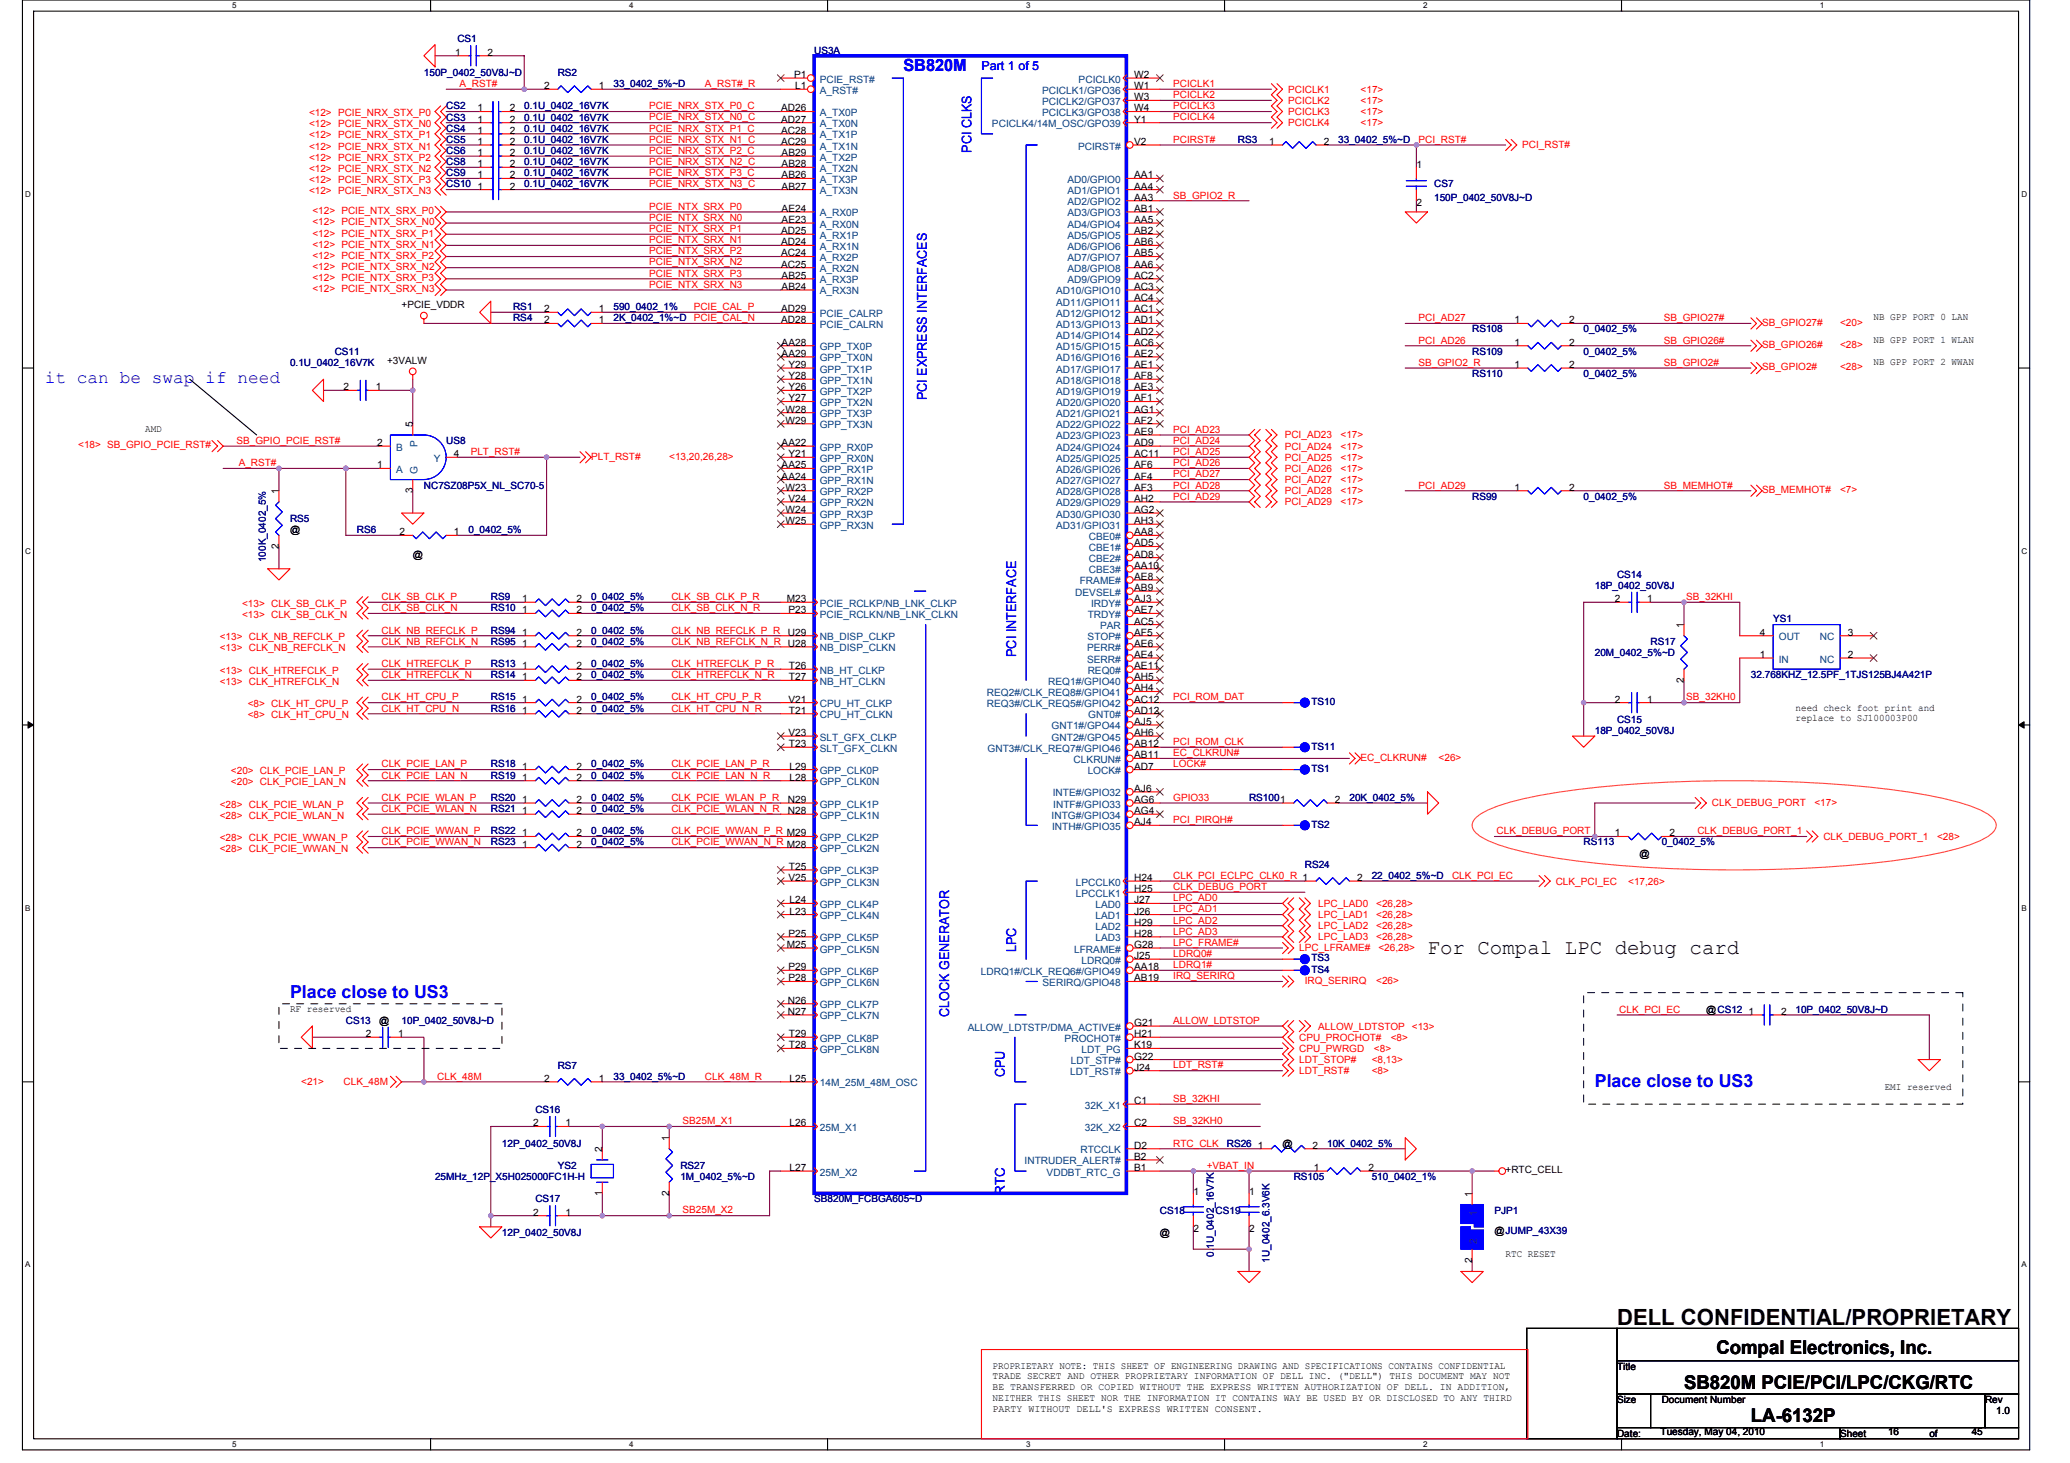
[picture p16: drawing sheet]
<svg xmlns="http://www.w3.org/2000/svg" width="297mm" height="210mm" viewBox="0 0 297 210" stroke-linecap="round" stroke-linejoin="round" font-family="sans-serif">
<defs><g id="words">
<text font-size="3.2" x="232" y="190.1">DELL CONFIDENTIAL/PROPRIETARY</text>
<text font-size="3" x="204.8" y="136.9">For Compal LPC debug card</text>
<g font-size="2.7">
<text x="246.3" y="194.3">Compal Electronics, Inc.</text>
<text x="241.7" y="199.3">SB820M PCIE/PCI/LPC/CKG/RTC</text>
<text x="251.3" y="204.1">LA-6132P</text>
</g>
<g font-size="2.6" fill="#00f">
<text x="6.4" y="54.9">it can be swap if need</text>
<text x="41.6" y="143.1">Place close to US3</text>
<text x="228.8" y="155.9">Place close to US3</text>
</g>
<text font-size="2.4" fill="#00f" x="129.6" y="10.2">SB820M</text>
<g font-size="1.9" fill="#00f">
<text x="139.4" y="21.9" transform="rotate(-90 139.4 21.9)">PCI CLKS</text>
<text x="133" y="57.4" transform="rotate(-90 133 57.4)">PCI EXPRESS INTERFACES</text>
<text x="145.8" y="94.3" transform="rotate(-90 145.8 94.3)">PCI INTERFACE</text>
<text x="145.8" y="136.7" transform="rotate(-90 145.8 136.7)">LPC</text>
<text x="136.2" y="145.9" transform="rotate(-90 136.2 145.9)">CLOCK GENERATOR</text>
<text x="144.2" y="154.6" transform="rotate(-90 144.2 154.6)">CPU</text>
<text x="144.2" y="171.4" transform="rotate(-90 144.2 171.4)">RTC</text>
</g>
<text font-size="1.8" fill="#00f" x="140.8" y="10.1">Part 1 of 5</text>
<g font-size="1.4" fill="#000080">
<text x="60.8" y="10.9">150P_0402_50V8J~D</text>
<text x="65.6" y="6.1">CS1</text>
<text x="80" y="10.9">RS2</text>
<text x="116.8" y="7.7">US3A</text>
<text x="64" y="15.7">CS2</text>
<text x="64" y="17.3">CS3</text>
<text x="75.2" y="15.7">0.1U_0402_16V7K</text>
<text x="75.2" y="17.3">0.1U_0402_16V7K</text>
<text x="88" y="12.5">33_0402_5%~D</text>
<text x="64" y="18.9">CS4</text>
<text x="64" y="20.5">CS5</text>
<text x="64" y="22.1">CS6</text>
<text x="64" y="23.7">CS8</text>
<text x="75.2" y="18.9">0.1U_0402_16V7K</text>
<text x="75.2" y="20.5">0.1U_0402_16V7K</text>
<text x="75.2" y="22.1">0.1U_0402_16V7K</text>
<text x="75.2" y="23.7">0.1U_0402_16V7K</text>
<text x="177.6" y="20.5">RS3</text>
<text x="192" y="20.5">33_0402_5%~D</text>
<text x="64" y="25.3">CS9</text>
<text x="64" y="26.9">CS10</text>
<text x="75.2" y="26.9">0.1U_0402_16V7K</text>
<text x="75.2" y="25.3">0.1U_0402_16V7K</text>
<text x="205.8" y="26.9">CS7</text>
<text x="205.8" y="28.8">150P_0402_50V8J~D</text>
<text x="73.6" y="46.1">RS4</text>
<text x="73.6" y="44.5">RS1</text>
<text x="88" y="46.1">2K_0402_1%~D</text>
<text x="88" y="44.5">590_0402_1%</text>
<text x="211.2" y="47.7">RS108</text>
<text x="227.2" y="47.7">0_0402_5%</text>
<text x="41.6" y="52.5">0.1U_0402_16V7K</text>
<text x="48" y="50.9">CS11</text>
<text x="211.2" y="50.9">RS109</text>
<text x="227.2" y="50.9">0_0402_5%</text>
<text x="211.2" y="54.1">RS110</text>
<text x="227.2" y="54.1">0_0402_5%</text>
<text x="64" y="63.7">US8</text>
<text x="60.8" y="70.1">NC7SZ08P5X_NL_SC70-5</text>
<text x="211.2" y="71.7">RS99</text>
<text x="227.2" y="71.7">0_0402_5%</text>
<text x="41.6" y="74.9">RS5</text>
<text x="51.2" y="76.5">RS6</text>
<text x="67.2" y="76.5">0_0402_5%</text>
<text x="38.2" y="80.7" transform="rotate(-90 38.2 80.7)">100K_0402_5%</text>
<text x="232" y="82.9">CS14</text>
<text x="70.4" y="86.1">RS9</text>
<text x="70.4" y="87.7">RS10</text>
<text x="84.8" y="87.7">0_0402_5%</text>
<text x="84.8" y="86.1">0_0402_5%</text>
<text x="228.8" y="84.5">18P_0402_50V8J</text>
<text x="254.5" y="89.3">YS1</text>
<text x="70.4" y="90.9">RS94</text>
<text x="70.4" y="92.5">RS95</text>
<text x="70.4" y="95.7">RS13</text>
<text x="84.8" y="90.9">0_0402_5%</text>
<text x="84.8" y="92.5">0_0402_5%</text>
<text x="84.8" y="95.7">0_0402_5%</text>
<text x="228.8" y="94.1">20M_0402_5%~D</text>
<text x="236.8" y="92.5">RS17</text>
<text x="70.4" y="100.5">RS15</text>
<text x="70.4" y="97.3">RS14</text>
<text x="84.8" y="100.5">0_0402_5%</text>
<text x="84.8" y="97.3">0_0402_5%</text>
<text x="188.2" y="101.1">TS10</text>
<text x="251.3" y="97.3">32.768KHZ_12.5PF_1TJS125BJ4A421P</text>
<text x="70.4" y="102.1">RS16</text>
<text x="84.8" y="102.1">0_0402_5%</text>
<text x="188.2" y="107.5">TS11</text>
<text x="228.8" y="105.3">18P_0402_50V8J</text>
<text x="232" y="103.7">CS15</text>
<text x="70.4" y="110.1">RS18</text>
<text x="70.4" y="111.7">RS19</text>
<text x="84.8" y="110.1">0_0402_5%</text>
<text x="84.8" y="111.7">0_0402_5%</text>
<text x="188.2" y="110.7">TS1</text>
<text x="70.4" y="119.7">RS22</text>
<text x="70.4" y="114.9">RS20</text>
<text x="70.4" y="116.5">RS21</text>
<text x="84.8" y="119.7">0_0402_5%</text>
<text x="84.8" y="114.9">0_0402_5%</text>
<text x="84.8" y="116.5">0_0402_5%</text>
<text x="179.2" y="114.9">RS1001</text>
<text x="188.2" y="118.7">TS2</text>
<text x="193.6" y="114.9">20K_0402_5%</text>
<text x="70.4" y="121.3">RS23</text>
<text x="84.8" y="121.3">0_0402_5%</text>
<text x="187.2" y="124.5">RS24</text>
<text x="227.2" y="121.3">RS113</text>
<text x="238.4" y="121.3">0_0402_5%</text>
<text x="196.8" y="126.1">22_0402_5%~D</text>
<text x="188.2" y="137.9">TS3</text>
<text x="188.2" y="139.5">TS4</text>
<text x="49.6" y="146.9">CS13</text>
<text x="57.6" y="146.9">10P_0402_50V8J~D</text>
<text x="257.7" y="145.3">10P_0402_50V8J~D</text>
<text x="80" y="153.3">RS7</text>
<text x="88" y="154.9">33_0402_5%~D</text>
<text x="76.8" y="159.7">CS16</text>
<text x="72" y="164.5">12P_0402_50V8J</text>
<text x="80" y="167.7">YS2</text>
<text x="97.6" y="167.7">RS27</text>
<text x="176" y="164.5">RS26</text>
<text x="190.4" y="164.5">10K_0402_5%</text>
<text x="62.4" y="169.3">25MHz_12P_X5H025000FC1H-H</text>
<text x="76.8" y="172.5">CS17</text>
<text x="97.6" y="169.3">1M_0402_5%~D</text>
<text x="116.8" y="172.5">SB820M_FCBGA605~D</text>
<text x="185.6" y="169.3">RS105</text>
<text x="196.8" y="169.3">510_0402_1%</text>
<text x="72" y="177.3">12P_0402_50V8J</text>
<text x="166.4" y="174.1">CS18</text>
<text x="174.4" y="174.1">CS19</text>
<text x="214.4" y="174.1">PJP1</text>
<text x="174.2" y="180.3" transform="rotate(-90 174.2 180.3)">0.1U_0402_16V7K</text>
<text x="182.2" y="181.1" transform="rotate(-90 182.2 181.1)">1U_0402_6.3V6K</text>
</g>
<g font-size="1.4">
<text x="65.3" y="8">1</text>
<text x="69.9" y="8">2</text>
<text x="113.9" y="11.2">P1</text>
<text x="162.8" y="11.2">W2</text>
<text x="68.5" y="16">1</text>
<text x="68.5" y="17.6">1</text>
<text x="73.1" y="16">2</text>
<text x="73.1" y="17.6">2</text>
<text x="78.1" y="12.8">2</text>
<text x="85.9" y="12.8">1</text>
<text x="112.1" y="17.6">AD27</text>
<text x="112.1" y="16">AD26</text>
<text x="114.1" y="12.8">L1</text>
<text x="162.8" y="17.6">Y1</text>
<text x="162.8" y="12.8">W1</text>
<text x="162.8" y="14.4">W3</text>
<text x="162.8" y="16">W4</text>
<text x="68.5" y="19.2">1</text>
<text x="68.5" y="20.8">1</text>
<text x="68.5" y="22.4">1</text>
<text x="68.5" y="24">1</text>
<text x="73.1" y="19.2">2</text>
<text x="73.1" y="20.8">2</text>
<text x="73.1" y="22.4">2</text>
<text x="73.1" y="24">2</text>
<text x="112.1" y="20.8">AC29</text>
<text x="112.1" y="19.2">AC28</text>
<text x="112.2" y="24">AB28</text>
<text x="112.2" y="22.4">AB29</text>
<text x="162.8" y="20.8">V2</text>
<text x="182.1" y="20.8">1</text>
<text x="190" y="20.8">2</text>
<text x="68.5" y="25.6">1</text>
<text x="68.5" y="27.2">1</text>
<text x="73.1" y="25.6">2</text>
<text x="73.1" y="27.2">2</text>
<text x="112.2" y="27.2">AB27</text>
<text x="112.2" y="25.6">AB26</text>
<text x="162.8" y="25.6">AA1</text>
<text x="162.8" y="27.2">AA4</text>
<text x="162.8" y="28.8">AA3</text>
<text x="203.3" y="24.2">1</text>
<text x="203.3" y="29.6">2</text>
<text x="112.1" y="33.6">AD25</text>
<text x="112.1" y="35.2">AD24</text>
<text x="112.2" y="30.4">AE24</text>
<text x="112.2" y="32">AE23</text>
<text x="162.8" y="30.4">AB1</text>
<text x="162.8" y="32">AA5</text>
<text x="162.8" y="33.6">AB2</text>
<text x="162.8" y="35.2">AB6</text>
<text x="112.1" y="36.8">AC24</text>
<text x="112.1" y="38.4">AC25</text>
<text x="112.2" y="40">AB25</text>
<text x="112.2" y="41.6">AB24</text>
<text x="162.8" y="36.8">AB5</text>
<text x="162.8" y="38.4">AA6</text>
<text x="162.8" y="40">AC2</text>
<text x="162.8" y="41.6">AC3</text>
<text x="57.6" y="44.2">+PCIE_VDDR</text>
<text x="78.1" y="46.4">2</text>
<text x="78.1" y="44.8">2</text>
<text x="85.9" y="46.4">1</text>
<text x="85.9" y="44.8">1</text>
<text x="112.1" y="44.8">AD29</text>
<text x="112.1" y="46.4">AD28</text>
<text x="162.8" y="44.8">AC1</text>
<text x="162.8" y="46.4">AD1</text>
<text x="162.8" y="48">AD2</text>
<text x="162.8" y="43.2">AC4</text>
<text x="217.3" y="46.4">1</text>
<text x="225.2" y="46.4">2</text>
<text x="268.9" y="46">NB GPP PORT 0 LAN</text>
<text x="55.5" y="52.2">+3VALW</text>
<text x="112.2" y="49.6">AA28</text>
<text x="112.2" y="51.2">AA29</text>
<text x="113.1" y="52.8">Y29</text>
<text x="162.8" y="49.6">AC6</text>
<text x="162.8" y="51.2">AE2</text>
<text x="162.8" y="52.8">AE1</text>
<text x="217.3" y="49.6">1</text>
<text x="217.3" y="52.8">1</text>
<text x="225.2" y="49.6">2</text>
<text x="225.2" y="52.8">2</text>
<text x="268.9" y="49.2">NB GPP PORT 1 WLAN</text>
<text x="268.9" y="52.4">NB GPP PORT 2 WWAN</text>
<text x="49.3" y="56">2</text>
<text x="53.9" y="56">1</text>
<text x="112.7" y="59.2">W28</text>
<text x="113.1" y="54.4">Y28</text>
<text x="113.1" y="56">Y26</text>
<text x="113.1" y="57.6">Y27</text>
<text x="162.8" y="54.4">AF8</text>
<text x="162.8" y="56">AE3</text>
<text x="162.8" y="57.6">AF1</text>
<text x="162.8" y="59.2">AG1</text>
<text x="20.8" y="62">AMD</text>
<text x="54.1" y="64">2</text>
<text x="59.2" y="61.3" transform="rotate(-90 59.2 61.3)">5</text>
<text x="65.1" y="65.6">4</text>
<text x="112.2" y="64">AA22</text>
<text x="112.7" y="60.8">W29</text>
<text x="113.1" y="65.6">Y21</text>
<text x="162.8" y="60.8">AF2</text>
<text x="162.8" y="62.4">AE9</text>
<text x="162.8" y="64">AD9</text>
<text x="162.8" y="65.6">AC11</text>
<text x="40" y="70.9" transform="rotate(-90 40 70.9)">1</text>
<text x="54.1" y="67.2">1</text>
<text x="59.2" y="70.7" transform="rotate(-90 59.2 70.7)">3</text>
<text x="112.2" y="67.2">AA25</text>
<text x="112.2" y="68.8">AA24</text>
<text x="112.7" y="70.4">W23</text>
<text x="162.8" y="67.2">AF6</text>
<text x="162.8" y="68.8">AF4</text>
<text x="162.8" y="70.4">AF3</text>
<text x="217.3" y="70.4">1</text>
<text x="225.2" y="70.4">2</text>
<text x="41.6" y="76.5">@</text>
<text x="57.3" y="76.8">2</text>
<text x="65.1" y="76.8">1</text>
<text x="112.7" y="73.6">W24</text>
<text x="112.7" y="75.2">W25</text>
<text x="113.1" y="72">V24</text>
<text x="162.8" y="72">AH2</text>
<text x="162.8" y="73.6">AG2</text>
<text x="162.8" y="75.2">AH3</text>
<text x="162.8" y="76.8">AA8</text>
<text x="40" y="78.7" transform="rotate(-90 40 78.7)">2</text>
<text x="59.2" y="80">@</text>
<text x="162.8" y="83.2">AE8</text>
<text x="162.8" y="78.4">AD5</text>
<text x="162.8" y="80">AD8</text>
<text x="162.8" y="81.6">AA10</text>
<text x="74.9" y="86.4">1</text>
<text x="74.9" y="88">1</text>
<text x="82.7" y="86.4">2</text>
<text x="82.7" y="88">2</text>
<text x="112.9" y="86.4">M23</text>
<text x="113.1" y="88">P23</text>
<text x="162.8" y="88">AE7</text>
<text x="162.8" y="84.8">AB9</text>
<text x="162.8" y="89.6">AC5</text>
<text x="162.8" y="86.4">AJ3</text>
<text x="231.7" y="86.4">2</text>
<text x="236.4" y="86.4">1</text>
<text x="74.9" y="91.2">1</text>
<text x="74.9" y="92.8">1</text>
<text x="82.7" y="91.2">2</text>
<text x="82.7" y="92.8">2</text>
<text x="113.1" y="91.2">U29</text>
<text x="162.8" y="91.2">AF5</text>
<text x="162.8" y="92.8">AE6</text>
<text x="162.8" y="94.4">AE4</text>
<text x="241.6" y="90.1" transform="rotate(-90 241.6 90.1)">1</text>
<text x="252.5" y="91.2">4</text>
<text x="252.5" y="94.4">1</text>
<text x="265.2" y="91.2">3</text>
<text x="265.2" y="94.4">2</text>
<text x="74.9" y="100.8">1</text>
<text x="74.9" y="96">1</text>
<text x="74.9" y="97.6">1</text>
<text x="82.7" y="100.8">2</text>
<text x="82.7" y="96">2</text>
<text x="82.7" y="97.6">2</text>
<text x="113.1" y="100.8">V21</text>
<text x="113.2" y="96">T26</text>
<text x="113.2" y="97.6">T27</text>
<text x="162.8" y="97.6">AH5</text>
<text x="162.8" y="99.2">AH4</text>
<text x="162.8" y="100.8">AC12</text>
<text x="162.8" y="96">AE11</text>
<text x="231.7" y="100.8">2</text>
<text x="236.4" y="100.8">1</text>
<text x="241.6" y="97.9" transform="rotate(-90 241.6 97.9)">2</text>
<text x="257.7" y="102">need check foot print and</text>
<text x="74.9" y="102.4">1</text>
<text x="82.7" y="102.4">2</text>
<text x="113.1" y="105.6">V23</text>
<text x="113.2" y="102.4">T21</text>
<text x="113.2" y="107.2">T23</text>
<text x="162.8" y="107.2">AB12</text>
<text x="162.8" y="104">AJ5</text>
<text x="162.8" y="105.6">AH6</text>
<text x="162.8" y="102.4">AD12</text>
<text x="257.7" y="103.5">replace to SJ100003P00</text>
<text x="74.9" y="110.4">1</text>
<text x="74.9" y="112">1</text>
<text x="82.7" y="110.4">2</text>
<text x="82.7" y="112">2</text>
<text x="113.3" y="112">L28</text>
<text x="113.3" y="110.4">L29</text>
<text x="162.8" y="113.6">AJ6</text>
<text x="162.8" y="108.8">AB11</text>
<text x="162.8" y="110.4">AD7</text>
<text x="74.9" y="115.2">1</text>
<text x="74.9" y="116.8">1</text>
<text x="82.7" y="115.2">2</text>
<text x="82.7" y="116.8">2</text>
<text x="113.1" y="116.8">N28</text>
<text x="113.1" y="115.2">N29</text>
<text x="162.8" y="115.2">AG6</text>
<text x="162.8" y="116.8">AG4</text>
<text x="162.8" y="118.4">AJ4</text>
<text x="191.6" y="115.2">2</text>
<text x="74.9" y="120">1</text>
<text x="74.9" y="121.6">1</text>
<text x="82.7" y="120">2</text>
<text x="82.7" y="121.6">2</text>
<text x="113.2" y="124.8">T25</text>
<text x="231.7" y="120">1</text>
<text x="235.2" y="122.9">@</text>
<text x="239.6" y="120">2</text>
<text x="113.1" y="126.4">V25</text>
<text x="113.3" y="129.6">L24</text>
<text x="113.3" y="131.2">L23</text>
<text x="162.8" y="126.4">H24</text>
<text x="162.8" y="128">H25</text>
<text x="162.8" y="129.6">J27</text>
<text x="162.8" y="131.2">J26</text>
<text x="194.8" y="126.4">2</text>
<text x="112.9" y="136">M25</text>
<text x="113.1" y="134.4">P25</text>
<text x="162.8" y="137.6">J25</text>
<text x="162.8" y="132.8">H29</text>
<text x="162.8" y="134.4">H28</text>
<text x="162.8" y="136">G28</text>
<text x="113.1" y="139.2">P29</text>
<text x="113.1" y="140.8">P28</text>
<text x="162.8" y="139.2">AA18</text>
<text x="162.8" y="140.8">AB19</text>
<text x="41.6" y="145.2">RF reserved</text>
<text x="52.5" y="148.8">2</text>
<text x="54.4" y="146.9">@</text>
<text x="57.1" y="148.8">1</text>
<text x="113.1" y="144">N26</text>
<text x="113.1" y="145.6">N27</text>
<text x="113.2" y="148.8">T29</text>
<text x="162.8" y="147.2">G21</text>
<text x="162.8" y="148.8">H21</text>
<text x="244.9" y="145.3">@CS12</text>
<text x="250.9" y="145.6">1</text>
<text x="255.6" y="145.6">2</text>
<text x="78.1" y="155.2">2</text>
<text x="85.9" y="155.2">1</text>
<text x="113.2" y="150.4">T28</text>
<text x="113.3" y="155.2">L25</text>
<text x="162.8" y="152">G22</text>
<text x="162.8" y="150.4">K19</text>
<text x="162.8" y="153.6">J24</text>
<text x="76.5" y="161.6">2</text>
<text x="81.1" y="161.6">1</text>
<text x="113.3" y="161.6">L26</text>
<text x="162.8" y="158.4">C1</text>
<text x="162.8" y="161.6">C2</text>
<text x="270.5" y="156.4">EMI reserved</text>
<text x="86.4" y="165.3" transform="rotate(-90 86.4 165.3)">2</text>
<text x="96" y="163.7" transform="rotate(-90 96 163.7)">1</text>
<text x="162.8" y="164.8">D2</text>
<text x="162.8" y="166.4">B2</text>
<text x="180.5" y="164.8">1</text>
<text x="184" y="164.5">@</text>
<text x="188.4" y="164.8">2</text>
<text x="86.4" y="171.5" transform="rotate(-90 86.4 171.5)">1</text>
<text x="96" y="171.5" transform="rotate(-90 96 171.5)">2</text>
<text x="113.3" y="168">L27</text>
<text x="162.8" y="168">B1</text>
<text x="171.2" y="171.4">1</text>
<text x="179.2" y="171.4">1</text>
<text x="188.5" y="168">1</text>
<text x="196.4" y="168">2</text>
<text x="211.2" y="171.7" transform="rotate(-90 211.2 171.7)">1</text>
<text x="216" y="168.4">+RTC_CELL</text>
<text x="76.5" y="174.4">2</text>
<text x="81.1" y="174.4">1</text>
<text x="166.4" y="177.3">@</text>
<text x="171.2" y="176.8">2</text>
<text x="179.2" y="176.8">2</text>
<text x="214.4" y="177">@JUMP_43X39</text>
<text x="211.2" y="181.1" transform="rotate(-90 211.2 181.1)">2</text>
<text x="216" y="180.4">RTC RESET</text>
<text x="142.4" y="196.4">PROPRIETARY NOTE: THIS SHEET OF ENGINEERING DRAWING AND SPECIFICATIONS CONTAINS CONFIDENTIAL</text>
<text x="142.4" y="197.9">TRADE SECRET AND OTHER PROPRIETARY INFORMATION OF DELL INC. (&quot;DELL&quot;) THIS DOCUMENT MAY NOT</text>
<text x="232" y="196.5">Title</text>
<text x="142.4" y="199.5">BE TRANSFERRED OR COPIED WITHOUT THE EXPRESS WRITTEN AUTHORIZATION OF DELL. IN ADDITION,</text>
<text x="142.4" y="201">NEITHER THIS SHEET NOR THE INFORMATION IT CONTAINS WAY BE USED BY OR DISCLOSED TO ANY THIRD</text>
<text x="142.4" y="202.5">PARTY WITHOUT DELL'S EXPRESS WRITTEN CONSENT.</text>
<text x="232" y="201.3">Size</text>
<text x="238.4" y="201.3">Document Number</text>
<text x="284.9" y="201.3">Rev</text>
<text x="286.5" y="202.9">1.0</text>
<text x="232" y="206.1">Date:</text>
<text x="238.3" y="206">Tuesday, May 04, 2010</text>
<text x="264.1" y="206.1">Sheet</text>
<text x="270.9" y="206">16</text>
<text x="276.9" y="206.1">of</text>
<text x="282.9" y="206">45</text>
</g>
<g font-size="1.4" fill="#004080">
<text x="117.6" y="11.8">PCIE_RST#</text>
<text x="154.8" y="11.8">PCICLK0</text>
<text x="117.6" y="13.4">A_RST#</text>
<text x="117.6" y="16.6">A_TX0P</text>
<text x="149.5" y="13.4">PCICLK1/GPO36</text>
<text x="149.5" y="15">PCICLK2/GPO37</text>
<text x="149.5" y="16.6">PCICLK3/GPO38</text>
<text x="117.6" y="23.1">A_TX2P</text>
<text x="117.6" y="21.5">A_TX1N</text>
<text x="117.6" y="19.9">A_TX1P</text>
<text x="117.6" y="18.2">A_TX0N</text>
<text x="142.3" y="18.2">PCICLK4/14M_OSC/GPO39</text>
<text x="154.7" y="21.5">PCIRST#</text>
<text x="117.6" y="27.9">A_TX3N</text>
<text x="117.6" y="26.3">A_TX3P</text>
<text x="117.6" y="24.7">A_TX2N</text>
<text x="153.2" y="26.3">AD0/GPIO0</text>
<text x="153.2" y="27.9">AD1/GPIO1</text>
<text x="153.2" y="29.5">AD2/GPIO2</text>
<text x="117.6" y="34.3">A_RX1P</text>
<text x="117.6" y="35.9">A_RX1N</text>
<text x="117.6" y="31.1">A_RX0P</text>
<text x="117.6" y="32.7">A_RX0N</text>
<text x="153.2" y="31.1">AD3/GPIO3</text>
<text x="153.2" y="32.7">AD4/GPIO4</text>
<text x="153.2" y="34.3">AD5/GPIO5</text>
<text x="153.2" y="35.9">AD6/GPIO6</text>
<text x="117.6" y="37.5">A_RX2P</text>
<text x="117.6" y="39.1">A_RX2N</text>
<text x="117.6" y="40.7">A_RX3P</text>
<text x="153.2" y="37.5">AD7/GPIO7</text>
<text x="153.2" y="39.1">AD8/GPIO8</text>
<text x="153.2" y="40.7">AD9/GPIO9</text>
<text x="117.6" y="45.5">PCIE_CALRP</text>
<text x="117.6" y="47.1">PCIE_CALRN</text>
<text x="117.6" y="42.3">A_RX3N</text>
<text x="151.6" y="42.3">AD10/GPIO10</text>
<text x="151.6" y="45.5">AD12/GPIO12</text>
<text x="151.6" y="47.1">AD13/GPIO13</text>
<text x="151.6" y="43.9">AD11/GPIO11</text>
<text x="117.6" y="50.3">GPP_TX0P</text>
<text x="117.6" y="51.9">GPP_TX0N</text>
<text x="117.6" y="53.5">GPP_TX1P</text>
<text x="151.6" y="48.7">AD14/GPIO14</text>
<text x="151.6" y="50.3">AD15/GPIO15</text>
<text x="151.6" y="51.9">AD16/GPIO16</text>
<text x="151.6" y="53.5">AD17/GPIO17</text>
<text x="117.6" y="55.1">GPP_TX1N</text>
<text x="117.6" y="56.7">GPP_TX2P</text>
<text x="117.6" y="58.3">GPP_TX2N</text>
<text x="117.6" y="59.9">GPP_TX3P</text>
<text x="151.6" y="55.1">AD18/GPIO18</text>
<text x="151.6" y="56.7">AD19/GPIO19</text>
<text x="151.6" y="58.3">AD20/GPIO20</text>
<text x="151.6" y="59.9">AD21/GPIO21</text>
<text x="56.8" y="64.7">B</text>
<text x="59.9" y="64.2" transform="rotate(-90 59.9 64.2)">P</text>
<text x="117.6" y="61.5">GPP_TX3N</text>
<text x="117.6" y="64.7">GPP_RX0P</text>
<text x="151.6" y="61.5">AD22/GPIO22</text>
<text x="151.6" y="63.1">AD23/GPIO23</text>
<text x="151.6" y="64.7">AD24/GPIO24</text>
<text x="56.8" y="67.9">A</text>
<text x="59.9" y="68" transform="rotate(-90 59.9 68)">G</text>
<text x="62.3" y="66.3">Y</text>
<text x="117.6" y="66.3">GPP_RX0N</text>
<text x="117.6" y="67.9">GPP_RX1P</text>
<text x="117.6" y="69.5">GPP_RX1N</text>
<text x="117.6" y="71.1">GPP_RX2P</text>
<text x="151.6" y="66.3">AD25/GPIO25</text>
<text x="151.6" y="67.9">AD26/GPIO26</text>
<text x="151.6" y="69.5">AD27/GPIO27</text>
<text x="151.6" y="71.1">AD28/GPIO28</text>
<text x="117.6" y="72.7">GPP_RX2N</text>
<text x="117.6" y="74.3">GPP_RX3P</text>
<text x="117.6" y="75.9">GPP_RX3N</text>
<text x="151.6" y="72.7">AD29/GPIO29</text>
<text x="151.6" y="74.3">AD30/GPIO30</text>
<text x="151.6" y="75.9">AD31/GPIO31</text>
<text x="156.2" y="77.5">CBE0#</text>
<text x="154.9" y="83.9">FRAME#</text>
<text x="156.2" y="79.1">CBE1#</text>
<text x="156.2" y="80.7">CBE2#</text>
<text x="156.2" y="82.3">CBE3#</text>
<text x="117.6" y="87.1">PCIE_RCLKP/NB_LNK_CLKP</text>
<text x="117.6" y="88.7">PCIE_RCLKN/NB_LNK_CLKN</text>
<text x="154.3" y="85.5">DEVSEL#</text>
<text x="156.1" y="88.7">TRDY#</text>
<text x="156.6" y="87.1">IRDY#</text>
<text x="117.6" y="91.9">NB_DISP_CLKP</text>
<text x="117.6" y="93.5">NB_DISP_CLKN</text>
<text x="156" y="93.5">PERR#</text>
<text x="156" y="95.1">SERR#</text>
<text x="156.1" y="91.9">STOP#</text>
<text x="157.8" y="90.3">PAR</text>
<text x="255.3" y="91.9">OUT</text>
<text x="255.3" y="95.1">IN</text>
<text x="261.2" y="91.9">NC</text>
<text x="261.2" y="95.1">NC</text>
<text x="117.6" y="101.5">CPU_HT_CLKP</text>
<text x="117.6" y="96.7">NB_HT_CLKP</text>
<text x="117.6" y="98.3">NB_HT_CLKN</text>
<text x="141.6" y="99.9">REQ2#/CLK_REQ8#/GPIO41</text>
<text x="141.6" y="101.5">REQ3#/CLK_REQ5#/GPIO42</text>
<text x="150.4" y="98.3">REQ1#/GPIO40</text>
<text x="156.1" y="96.7">REQ0#</text>
<text x="117.6" y="103.1">CPU_HT_CLKN</text>
<text x="117.6" y="106.3">SLT_GFX_CLKP</text>
<text x="117.6" y="107.9">SLT_GFX_CLKN</text>
<text x="141.7" y="107.9">GNT3#/CLK_REQ7#/GPIO46</text>
<text x="150.9" y="104.7">GNT1#/GPO44</text>
<text x="150.9" y="106.3">GNT2#/GPO45</text>
<text x="156.2" y="103.1">GNT0#</text>
<text x="117.6" y="112.7">GPP_CLK0N</text>
<text x="117.6" y="111.1">GPP_CLK0P</text>
<text x="154.1" y="109.5">CLKRUN#</text>
<text x="156.1" y="111.1">LOCK#</text>
<text x="117.6" y="117.5">GPP_CLK1N</text>
<text x="117.6" y="115.9">GPP_CLK1P</text>
<text x="150.9" y="117.5">INTG#/GPIO34</text>
<text x="151" y="119.1">INTH#/GPIO35</text>
<text x="151.1" y="114.3">INTE#/GPIO32</text>
<text x="151.1" y="115.9">INTF#/GPIO33</text>
<text x="117.6" y="120.7">GPP_CLK2P</text>
<text x="117.6" y="122.3">GPP_CLK2N</text>
<text x="117.6" y="125.5">GPP_CLK3P</text>
<text x="117.6" y="127.1">GPP_CLK3N</text>
<text x="117.6" y="130.3">GPP_CLK4P</text>
<text x="117.6" y="131.9">GPP_CLK4N</text>
<text x="154.4" y="127.1">LPCCLK0</text>
<text x="154.4" y="128.7">LPCCLK1</text>
<text x="157.2" y="130.3">LAD0</text>
<text x="157.2" y="131.9">LAD1</text>
<text x="117.6" y="135.1">GPP_CLK5P</text>
<text x="117.6" y="136.7">GPP_CLK5N</text>
<text x="154.1" y="136.7">LFRAME#</text>
<text x="157.2" y="133.5">LAD2</text>
<text x="157.2" y="135.1">LAD3</text>
<text x="117.6" y="139.9">GPP_CLK6P</text>
<text x="117.6" y="141.5">GPP_CLK6N</text>
<text x="140.7" y="139.9">LDRQ1#/CLK_REQ6#/GPIO49</text>
<text x="149.6" y="141.5">SERIRQ/GPIO48</text>
<text x="155.2" y="138.3">LDRQ0#</text>
<text x="117.6" y="144.7">GPP_CLK7P</text>
<text x="117.6" y="146.3">GPP_CLK7N</text>
<text x="117.6" y="149.5">GPP_CLK8P</text>
<text x="138.9" y="147.9">ALLOW_LDTSTP/DMA_ACTIVE#</text>
<text x="152.8" y="149.5">PROCHOT#</text>
<text x="117.6" y="155.9">14M_25M_48M_OSC</text>
<text x="117.6" y="151.1">GPP_CLK8N</text>
<text x="153.6" y="154.3">LDT_RST#</text>
<text x="153.7" y="152.7">LDT_STP#</text>
<text x="155.2" y="151.1">LDT_PG</text>
<text x="155.7" y="159.1">32K_X1</text>
<text x="117.6" y="162.3">25M_X1</text>
<text x="147" y="167.1">INTRUDER_ALERT#</text>
<text x="155" y="165.5">RTCCLK</text>
<text x="155.7" y="162.3">32K_X2</text>
<text x="117.6" y="168.7">25M_X2</text>
<text x="150.2" y="168.7">VDDBT_RTC_G</text>
<text x="211.9" y="178.4" transform="rotate(-90 211.9 178.4)">2</text>
<text x="211.9" y="174.4" transform="rotate(-90 211.9 174.4)">1</text>
</g>
<g font-size="1.4" fill="#f00">
<text x="44.3" y="16.6">&lt;12&gt; PCIE_NRX_STX_P0</text>
<text x="65.9" y="12.5">A_RST#</text>
<text x="93.1" y="17.3">PCIE_NRX_STX_N0_C</text>
<text x="93.1" y="15.7">PCIE_NRX_STX_P0_C</text>
<text x="101.2" y="12.5">A_RST#_R</text>
<text x="168.4" y="12.5">PCICLK1</text>
<text x="168.4" y="14.1">PCICLK2</text>
<text x="168.4" y="15.7">PCICLK3</text>
<text x="168.4" y="17.3">PCICLK4</text>
<text x="184.8" y="14.9">PCICLK2</text>
<text x="184.8" y="13.3">PCICLK1</text>
<text x="184.8" y="16.5">PCICLK3</text>
<text x="195.2" y="14.9">&lt;17&gt;</text>
<text x="195.2" y="13.3">&lt;17&gt;</text>
<text x="195.2" y="16.5">&lt;17&gt;</text>
<text x="44.3" y="18.2">&lt;12&gt; PCIE_NRX_STX_N0</text>
<text x="44.3" y="19.9">&lt;12&gt; PCIE_NRX_STX_P1</text>
<text x="44.3" y="21.5">&lt;12&gt; PCIE_NRX_STX_N1</text>
<text x="44.3" y="23.1">&lt;12&gt; PCIE_NRX_STX_P2</text>
<text x="93.1" y="18.9">PCIE_NRX_STX_P1_C</text>
<text x="93.1" y="20.5">PCIE_NRX_STX_N1_C</text>
<text x="93.1" y="22.1">PCIE_NRX_STX_P2_C</text>
<text x="93.1" y="23.7">PCIE_NRX_STX_N2_C</text>
<text x="168.4" y="20.5">PCIRST#</text>
<text x="184.8" y="18.1">PCICLK4</text>
<text x="195.2" y="18.1">&lt;17&gt;</text>
<text x="203.6" y="20.5">PCI_RST#</text>
<text x="218.4" y="21.3">PCI_RST#</text>
<text x="44.3" y="24.7">&lt;12&gt; PCIE_NRX_STX_N2</text>
<text x="44.3" y="26.3">&lt;12&gt; PCIE_NRX_STX_P3</text>
<text x="44.3" y="27.9">&lt;12&gt; PCIE_NRX_STX_N3</text>
<text x="93.1" y="25.3">PCIE_NRX_STX_P3_C</text>
<text x="93.1" y="26.9">PCIE_NRX_STX_N3_C</text>
<text x="168.4" y="28.5">SB_GPIO2_R</text>
<text x="44.8" y="30.7">&lt;12&gt; PCIE_NTX_SRX_P0</text>
<text x="44.8" y="32.3">&lt;12&gt; PCIE_NTX_SRX_N0</text>
<text x="44.8" y="33.9">&lt;12&gt; PCIE_NTX_SRX_P1</text>
<text x="44.8" y="35.5">&lt;12&gt; PCIE_NTX_SRX_N1</text>
<text x="93.1" y="31.7">PCIE_NTX_SRX_N0</text>
<text x="93.1" y="34.9">PCIE_NTX_SRX_N1</text>
<text x="93.1" y="33.3">PCIE_NTX_SRX_P1</text>
<text x="93.1" y="30.1">PCIE_NTX_SRX_P0</text>
<text x="44.8" y="37.1">&lt;12&gt; PCIE_NTX_SRX_P2</text>
<text x="44.8" y="38.7">&lt;12&gt; PCIE_NTX_SRX_N2</text>
<text x="44.8" y="40.3">&lt;12&gt; PCIE_NTX_SRX_P3</text>
<text x="44.8" y="41.9">&lt;12&gt; PCIE_NTX_SRX_N3</text>
<text x="93.1" y="38.1">PCIE_NTX_SRX_N2</text>
<text x="93.1" y="36.5">PCIE_NTX_SRX_P2</text>
<text x="93.1" y="41.3">PCIE_NTX_SRX_N3</text>
<text x="93.1" y="39.7">PCIE_NTX_SRX_P3</text>
<text x="99.5" y="46.1">PCIE_CAL_N</text>
<text x="99.5" y="44.5">PCIE_CAL_P</text>
<text x="203.6" y="46.1">PCI_AD27</text>
<text x="238.8" y="46.1">SB_GPIO27#</text>
<text x="252.9" y="46.7">SB_GPIO27#</text>
<text x="264.1" y="46.7">&lt;20&gt;</text>
<text x="203.6" y="49.3">PCI_AD26</text>
<text x="203.6" y="52.5">SB_GPIO2_R</text>
<text x="238.8" y="49.3">SB_GPIO26#</text>
<text x="238.8" y="52.5">SB_GPIO2#</text>
<text x="252.9" y="49.9">SB_GPIO26#</text>
<text x="252.9" y="53.1">SB_GPIO2#</text>
<text x="264.1" y="49.9">&lt;28&gt;</text>
<text x="264.1" y="53.1">&lt;28&gt;</text>
<text x="11.2" y="64.3">&lt;18&gt; SB_GPIO_PCIE_RST#</text>
<text x="33.9" y="63.7">SB_GPIO_PCIE_RST#</text>
<text x="67.5" y="65.3">PLT_RST#</text>
<text x="84.8" y="65.9">PLT_RST#</text>
<text x="96" y="65.9">&lt;13,20,26,28&gt;</text>
<text x="168.4" y="65.3">PCI_AD25</text>
<text x="168.4" y="63.7">PCI_AD24</text>
<text x="168.4" y="62.1">PCI_AD23</text>
<text x="184.4" y="64.5">PCI_AD24</text>
<text x="184.4" y="62.9">PCI_AD23</text>
<text x="192.4" y="64.5">&lt;17&gt;</text>
<text x="192.4" y="62.9">&lt;17&gt;</text>
<text x="34.3" y="66.9">A_RST#</text>
<text x="168.4" y="71.7">PCI_AD29</text>
<text x="168.4" y="66.9">PCI_AD26</text>
<text x="168.4" y="68.5">PCI_AD27</text>
<text x="168.4" y="70.1">PCI_AD28</text>
<text x="184.4" y="66.1">PCI_AD25</text>
<text x="184.4" y="67.7">PCI_AD26</text>
<text x="184.4" y="69.3">PCI_AD27</text>
<text x="184.4" y="70.9">PCI_AD28</text>
<text x="192.4" y="66.1">&lt;17&gt;</text>
<text x="192.4" y="67.7">&lt;17&gt;</text>
<text x="192.4" y="69.3">&lt;17&gt;</text>
<text x="192.4" y="70.9">&lt;17&gt;</text>
<text x="203.6" y="70.1">PCI_AD29</text>
<text x="238.8" y="70.1">SB_MEMHOT#</text>
<text x="252.9" y="70.7">SB_MEMHOT#</text>
<text x="264.1" y="70.7">&lt;7&gt;</text>
<text x="184.4" y="72.5">PCI_AD29</text>
<text x="192.4" y="72.5">&lt;17&gt;</text>
<text x="34.7" y="88.7">&lt;13&gt; CLK_SB_CLK_N</text>
<text x="34.7" y="87.1">&lt;13&gt; CLK_SB_CLK_P</text>
<text x="54.7" y="86.1">CLK_SB_CLK_P</text>
<text x="54.7" y="87.7">CLK_SB_CLK_N</text>
<text x="96.3" y="86.1">CLK_SB_CLK_P_R</text>
<text x="96.3" y="87.7">CLK_SB_CLK_N_R</text>
<text x="242" y="86.1">SB_32KHI</text>
<text x="31.5" y="93.5">&lt;13&gt; CLK_NB_REFCLK_N</text>
<text x="31.5" y="91.9">&lt;13&gt; CLK_NB_REFCLK_P</text>
<text x="54.7" y="95.7">CLK_HTREFCLK_P</text>
<text x="54.7" y="92.5">CLK_NB_REFCLK_N</text>
<text x="54.7" y="90.9">CLK_NB_REFCLK_P</text>
<text x="96.3" y="95.7">CLK_HTREFCLK_P_R</text>
<text x="96.3" y="90.9">CLK_NB_REFCLK_P_R</text>
<text x="96.3" y="92.5">CLK_NB_REFCLK_N_R U28</text>
<text x="31.5" y="96.7">&lt;13&gt; CLK_HTREFCLK_P</text>
<text x="31.5" y="98.3">&lt;13&gt; CLK_HTREFCLK_N</text>
<text x="35.5" y="101.5">&lt;8&gt; CLK_HT_CPU_P</text>
<text x="54.7" y="100.5">CLK_HT_CPU_P</text>
<text x="54.7" y="97.3">CLK_HTREFCLK_N</text>
<text x="96.3" y="97.3">CLK_HTREFCLK_N_R</text>
<text x="96.3" y="100.5">CLK_HT_CPU_P_R</text>
<text x="168.4" y="100.5">PCI_ROM_DAT</text>
<text x="242" y="100.5">SB_32KH0</text>
<text x="35.5" y="103.1">&lt;8&gt; CLK_HT_CPU_N</text>
<text x="54.7" y="102.1">CLK_HT_CPU_N</text>
<text x="96.3" y="102.1">CLK_HT_CPU_N_R</text>
<text x="168.4" y="106.9">PCI_ROM_CLK</text>
<text x="33.1" y="111.1">&lt;20&gt; CLK_PCIE_LAN_P</text>
<text x="33.1" y="112.7">&lt;20&gt; CLK_PCIE_LAN_N</text>
<text x="54.7" y="110.1">CLK_PCIE_LAN_P</text>
<text x="54.7" y="111.7">CLK_PCIE_LAN_N</text>
<text x="96.3" y="111.7">CLK_PCIE_LAN_N_R</text>
<text x="96.3" y="110.1">CLK_PCIE_LAN_P_R</text>
<text x="168.4" y="110.1">LOCK#</text>
<text x="168.4" y="108.5">EC_CLKRUN#</text>
<text x="195.2" y="109.1">EC_CLKRUN#</text>
<text x="206.4" y="109.1">&lt;26&gt;</text>
<text x="31.5" y="117.5">&lt;28&gt; CLK_PCIE_WLAN_N</text>
<text x="31.5" y="115.9">&lt;28&gt; CLK_PCIE_WLAN_P</text>
<text x="54.7" y="114.9">CLK_PCIE_WLAN_P</text>
<text x="54.7" y="116.5">CLK_PCIE_WLAN_N</text>
<text x="54.7" y="119.7">CLK_PCIE_WWAN_P</text>
<text x="96.3" y="116.5">CLK_PCIE_WLAN_N_R</text>
<text x="96.3" y="114.9">CLK_PCIE_WLAN_P_R</text>
<text x="96.3" y="119.7">CLK_PCIE_WWAN_P_R M29</text>
<text x="168.4" y="118.1">PCI_PIRQH#</text>
<text x="168.4" y="114.9">GPIO33</text>
<text x="214.8" y="119.7">CLK_DEBUG_PORT</text>
<text x="243.6" y="119.7">CLK_DEBUG_PORT_1</text>
<text x="245.7" y="115.7">CLK_DEBUG_PORT</text>
<text x="260.4" y="115.7">&lt;17&gt;</text>
<text x="31.5" y="120.7">&lt;28&gt; CLK_PCIE_WWAN_P</text>
<text x="31.5" y="122.3">&lt;28&gt; CLK_PCIE_WWAN_N</text>
<text x="54.7" y="121.3">CLK_PCIE_WWAN_N</text>
<text x="96.3" y="121.3">CLK_PCIE_WWAN_N_R M28</text>
<text x="261.7" y="120.5">CLK_DEBUG_PORT_1</text>
<text x="278" y="120.5">&lt;28&gt;</text>
<text x="168.4" y="130.9">LPC_AD1</text>
<text x="168.4" y="129.3">LPC_AD0</text>
<text x="168.4" y="126.1">CLK_PCI_ECLPC_CLK0_R 1</text>
<text x="168.4" y="127.7">CLK_DEBUG_PORT</text>
<text x="189.2" y="130.1">LPC_LAD0</text>
<text x="189.2" y="131.7">LPC_LAD1</text>
<text x="197.5" y="130.1">&lt;26,28&gt;</text>
<text x="197.5" y="131.7">&lt;26,28&gt;</text>
<text x="208.4" y="126.1">CLK_PCI_EC</text>
<text x="223.2" y="126.9">CLK_PCI_EC</text>
<text x="233.6" y="126.9">&lt;17,26&gt;</text>
<text x="168.4" y="132.5">LPC_AD2</text>
<text x="168.4" y="135.7">LPC_FRAME#</text>
<text x="168.4" y="134.1">LPC_AD3</text>
<text x="168.4" y="137.3">LDRQ0#</text>
<text x="186.4" y="136.5">LPC_LFRAME#</text>
<text x="189.2" y="133.3">LPC_LAD2</text>
<text x="189.2" y="134.9">LPC_LAD3</text>
<text x="197.5" y="133.3">&lt;26,28&gt;</text>
<text x="197.5" y="134.9">&lt;26,28&gt;</text>
<text x="197.8" y="136.5">&lt;26,28&gt;</text>
<text x="168.4" y="138.9">LDRQ1#</text>
<text x="168.4" y="140.5">IRQ_SERIRQ</text>
<text x="187.2" y="141.1">IRQ_SERIRQ</text>
<text x="197.5" y="141.1">&lt;26&gt;</text>
<text x="168.4" y="146.9">ALLOW_LDTSTOP</text>
<text x="186.4" y="149.3">CPU_PROCHOT#</text>
<text x="189.2" y="147.7">ALLOW_LDTSTOP &lt;13&gt;</text>
<text x="199.6" y="149.3">&lt;8&gt;</text>
<text x="232.4" y="145.3">CLK_PCI_EC</text>
<text x="43.2" y="155.7">&lt;21&gt;</text>
<text x="49.3" y="155.7">CLK_48M</text>
<text x="62.7" y="154.9">CLK_48M</text>
<text x="101.2" y="154.9">CLK_48M_R</text>
<text x="168.4" y="153.3">LDT_RST#</text>
<text x="186.4" y="154.1">LDT_RST#</text>
<text x="186.4" y="150.9">CPU_PWRGD</text>
<text x="186.4" y="152.5">LDT_STOP#</text>
<text x="196.8" y="154.1">&lt;8&gt;</text>
<text x="196.8" y="152.5">&lt;8,13&gt;</text>
<text x="197.2" y="150.9">&lt;8&gt;</text>
<text x="97.9" y="161.3">SB25M_X1</text>
<text x="168.4" y="158.1">SB_32KHI</text>
<text x="168.4" y="161.3">SB_32KH0</text>
<text x="168.4" y="164.5">RTC_CLK</text>
<text x="173.2" y="167.7">+VBAT_IN</text>
<text x="97.9" y="174.1">SB25M_X2</text>
</g>
<g font-size="1.1">
<text x="33.3" y="1.2">5</text>
<text x="90.3" y="1.2">4</text>
<text x="147.2" y="1.2">3</text>
<text x="204.2" y="1.2">2</text>
<text x="261.2" y="1.2">1</text>
<text x="3.6" y="28.2">D</text>
<text x="290.1" y="28.2">D</text>
<text x="3.6" y="79.4">C</text>
<text x="290.1" y="79.4">C</text>
<text x="3.6" y="130.6">B</text>
<text x="290.1" y="130.6">B</text>
<text x="3.6" y="181.9">A</text>
<text x="290.1" y="181.9">A</text>
<text x="33.3" y="207.6">5</text>
<text x="90.3" y="207.6">4</text>
<text x="147.2" y="207.6">3</text>
<text x="204.2" y="207.6">2</text>
<text x="261.2" y="207.6">1</text>
</g>
</g></defs>
<path d="M3.2 0h288.1v208h-288.1zM4.8 1.6h284.9v204.8h-284.9z" fill="none" stroke="#000" stroke-width=".16"/>
<g fill="#fff">
<path d="M33.3 .2h.6v1.2h-.6z"/>
<path d="M33.3 206.6h.6v1.3h-.6z"/>
</g>
<path d="M61.8 0v1.6M61.8 206.4v1.6" fill="none" stroke="#000" stroke-width=".16"/>
<g fill="#fff">
<path d="M90.3 .2h.6v1.2h-.6z"/>
<path d="M90.3 206.6h.6v1.3h-.6z"/>
</g>
<path d="M118.8 0v1.6M118.8 206.4v1.6" fill="none" stroke="#000" stroke-width=".16"/>
<g fill="#fff">
<path d="M147.2 .2h.7v1.2h-.7z"/>
<path d="M147.2 206.6h.7v1.3h-.7z"/>
</g>
<path d="M175.7 0v1.6M175.7 206.4v1.6" fill="none" stroke="#000" stroke-width=".16"/>
<g fill="#fff">
<path d="M204.2 .2h.6v1.2h-.6z"/>
<path d="M204.2 206.6h.6v1.3h-.6z"/>
</g>
<path d="M232.7 0v1.6M232.7 206.4v1.6" fill="none" stroke="#000" stroke-width=".16"/>
<g fill="#fff">
<path d="M261.2 .2h.6v1.2h-.6z"/>
<path d="M261.2 206.6h.6v1.3h-.6z"/>
<path d="M3.6 27.2h.8v1.3h-.8z"/>
<path d="M290.1 27.2h.8v1.3h-.8z"/>
<path d="M3.6 78.4h.8v1.3h-.8z"/>
<path d="M290.1 78.4h.8v1.3h-.8z"/>
</g>
<path d="M3.2 52.8h1.6M289.7 52.8h1.6" fill="none" stroke="#000" stroke-width=".16"/>
<g fill="#fff">
<path d="M3.6 129.6h.8v1.3h-.8z"/>
<path d="M290.1 129.6h.7v1.3h-.7z"/>
</g>
<path d="M3.2 104h1.6M289.7 104h1.6" fill="none" stroke="#000" stroke-width=".16"/>
<path d="M4 103.5l.8 .5-.8 .5zM289.7 104l.8-.5v1z" fill="#000" stroke="#000" stroke-width=".14"/>
<g fill="#fff">
<path d="M3.6 180.8h.8v1.3h-.8z"/>
<path d="M290.1 180.8h.7v1.3h-.7z"/>
</g>
<path d="M27.2 54.4l9.6 8M3.2 155.2h1.6M289.7 155.2h1.6M219.1 190.6h12.9v15.8h-12.9zM232 190.6h57.7v4.6h-57.7zM232 195.2h57.7v4.8h-57.7zM232 204.8h32.1v1.6h-32.1zM232 200h4.8v4.8h-4.8zM236.8 200h48.1v4.8h-48.1zM264.1 204.8h25.6v1.6h-25.6zM284.9 200h4.8v4.8h-4.8z" fill="none" stroke="#000" stroke-width=".16"/>
<g fill="none" stroke="#800040" stroke-width=".16">
<path d="M62.4 8h3.2M64 12.8h14.4M64 16h4.8M64 17.6h4.8M64 19.2h4.8M70.4 8h4.8v4.8M73.6 16h38.4M73.6 17.6h38.4M73.6 19.2h38.4M86.4 12.8h25.6M166.4 12.8h16M166.4 16h16"/>
<path d="M166.4 17.6h16M166.4 14.4h16M64 20.8h4.8M64 32h48M64 35.2h48M64 33.6h48M64 30.4h48M64 22.4h4.8M64 24h4.8M64 25.6h4.8M64 27.2h4.8M64 38.4h48"/>
<path d="M64 36.8h48M73.6 20.8h38.4M73.6 22.4h38.4M73.6 24h38.4M73.6 25.6h38.4M73.6 27.2h38.4M166.4 20.8h16M166.4 28.8h12.8M190.4 20.8h12.8v3.2M203.2 20.8h12.8M203.2 28.8v1.6M46.4 56h3.2"/>
<path d="M54.4 56h4.8M59.2 54.4v6.4M60.8 46.4h17.6M64 41.6h48M64 40h48M70.4 44.8h8M86.4 46.4h25.6M86.4 44.8h25.6M201.6 46.4h16M201.6 49.6h16M201.6 52.8h16M225.6 46.4h25.7"/>
<path d="M225.6 49.6h25.7M225.6 52.8h25.7M32 67.2h8v3.2M32 64h22.4M40 67.2h14.4M40 78.4v3.2M49.6 67.2v9.6h8M59.2 70.4v3.2M65.6 65.6h17.6M78.4 65.6v11.2h-12.8M166.4 65.6h12.8M166.4 72h12.8"/>
<path d="M166.4 67.2h12.8M166.4 64h12.8M166.4 68.8h12.8M166.4 62.4h12.8M166.4 70.4h12.8M201.6 70.4h16M225.6 70.4h25.7M52.8 86.4h22.4M52.8 88h22.4M52.8 97.6h22.4M52.8 96h22.4M52.8 92.8h22.4"/>
<path d="M52.8 91.2h22.4M83.2 86.4h28.8M83.2 88h28.8M83.2 97.6h28.8M83.2 96h28.8M83.2 92.8h28.8M83.2 91.2h28.8M232 86.4h-4.8v14.4h4.8M236.8 86.4h12.9v4.8M241.7 86.4v3.2M241.7 97.6v3.2M249.7 94.4v6.4h-12.9"/>
<path d="M52.8 110.4h22.4M52.8 102.4h22.4M52.8 112h22.4M52.8 100.8h22.4M52.8 115.2h22.4M52.8 116.8h22.4M83.2 110.4h28.8M83.2 102.4h28.8M83.2 112h28.8M83.2 100.8h28.8M83.2 115.2h28.8M83.2 116.8h28.8"/>
<path d="M166.4 110.4h17.6M166.4 108.8h27.2M166.4 100.8h17.6M166.4 118.4h17.6M166.4 115.2h17.6M166.4 107.2h17.6M192 115.2h12.8M227.2 100.8v4.8M243.3 115.2h-14.5v4.8M52.8 121.6h22.4M52.8 120h22.4M83.2 121.6h28.8"/>
<path d="M83.2 120h28.8M166.4 131.2h17.6M166.4 132.8h17.6M166.4 136h17.6M166.4 134.4h17.6M166.4 137.6h17.6M166.4 139.2h17.6M166.4 129.6h17.6M166.4 126.4h20.8M166.4 128h20.8M195.2 126.4h25.6M214.4 120h17.6"/>
<path d="M240.1 120h19.2M44.8 148.8h8M57.6 148.8h3.2v6.4M57.6 155.2h20.8M86.4 155.2h25.6M166.4 150.4h17.6M166.4 147.2h17.6M166.4 153.6h17.6M166.4 140.8h17.6M166.4 158.4h14.4M166.4 148.8h17.6M166.4 152h17.6"/>
<path d="M232 145.6h19.3M256.1 145.6h20.8v6.4M70.4 174.4h6.4M76.8 161.6h-6.4v14.4M81.6 161.6h4.8M86.4 161.6h9.6v1.6M86.4 161.6v3.2M86.4 171.2v3.2M96 161.6h16M96 171.2v3.2M112 168h-1.6v6.4h-28.8M166.4 168h4.8v3.2"/>
<path d="M166.4 164.8h14.4M166.4 161.6h14.4M171.2 176v3.2h8M171.2 168h17.6M179.2 168v3.2M179.2 176v6.4M188.8 164.8h12.8M196.8 168h17.6M211.2 168v3.2M211.2 180.8v1.6"/>
</g>
<g fill="#f0f" stroke="#f0f" stroke-width=".16">
<circle cx="179.2" cy="179.2" r=".31"/>
<circle cx="171.2" cy="168" r=".31"/>
<circle cx="203.2" cy="20.8" r=".31"/>
<circle cx="75.2" cy="12.8" r=".31"/>
<circle cx="96" cy="174.4" r=".31"/>
<circle cx="70.4" cy="174.4" r=".31"/>
<circle cx="96" cy="161.6" r=".31"/>
<circle cx="86.4" cy="174.4" r=".31"/>
<circle cx="86.4" cy="161.6" r=".31"/>
<circle cx="179.2" cy="168" r=".31"/>
<circle cx="211.2" cy="168" r=".31"/>
<circle cx="49.6" cy="67.2" r=".31"/>
<circle cx="40" cy="67.2" r=".31"/>
<circle cx="59.2" cy="56" r=".31"/>
<circle cx="78.4" cy="65.6" r=".31"/>
<circle cx="60.8" cy="155.2" r=".31"/>
<circle cx="241.6" cy="100.8" r=".31"/>
<circle cx="227.2" cy="100.8" r=".31"/>
<circle cx="241.6" cy="86.4" r=".31"/>
<circle cx="228.8" cy="120" r=".31"/>
</g>
<g fill="none" stroke="#f00" stroke-width=".16">
<path d="M62.4 6.4v3.2l-1.6-1.6zM63.2 15.2l-.8 .8 .8 .8-.8 .8 .8 .8-.8 .8 .8 .8-.8 .8 .8 .8-.8 .8 .8 .8-.8 .8 .8 .8-.8 .8 .8 .8-.8 .8 .8 .8M64 15.2l-.8 .8 .8 .8-.8 .8 .8 .8-.8 .8 .8 .8-.8 .8 .8 .8-.8 .8 .8 .8-.8 .8 .8 .8-.8 .8 .8 .8-.8 .8 .8 .8M78.4 12.8h1.6M84.8 12.8h1.6M182.4 12l.8 .8-.8 .8 .8 .8-.8 .8 .8 .8-.8 .8 .8 .8-.8 .8M183.2 12l.8 .8-.8 .8 .8 .8-.8 .8 .8 .8-.8 .8 .8 .8-.8 .8M62.4 29.6l.8 .8-.8 .8 .8 .8-.8 .8 .8 .8-.8 .8 .8 .8-.8 .8 .8 .8-.8 .8 .8 .8-.8 .8 .8 .8-.8 .8 .8 .8-.8 .8M63.2 29.6l.8 .8-.8 .8 .8 .8-.8 .8 .8 .8-.8 .8 .8 .8-.8 .8 .8 .8-.8 .8 .8 .8-.8 .8 .8 .8-.8 .8 .8 .8-.8 .8M68.8 25.6h1.6M68.8 27.2h1.6M72 25.6h1.6"/>
<path d="M72 27.2h1.6M182.4 20.8h1.6M188.8 20.8h1.6M201.6 30.4h3.2l-1.6 1.6zM216 20l.8 .8-.8 .8M216.8 20l.8 .8-.8 .8M44.8 56l1.6-1.6v3.2zM59.2 53.8v.6M60.8 45.8v.6M68.8 44.8l1.6-1.6v3.2zM78.4 46.4h1.6M84.8 46.4h1.6"/>
<path d="M217.6 49.6h1.6M224 49.6h1.6M251.3 48.8l.8 .8-.8 .8M251.3 52l.8 .8-.8 .8M251.3 45.6l.8 .8-.8 .8M252.1 48.8l.8 .8-.8 .8M252.1 52l.8 .8-.8 .8M252.1 45.6l.8 .8-.8 .8M30.4 63.2l.8 .8-.8 .8M31.2 63.2l.8 .8-.8 .8M57.6 73.6h3.2l-1.6 1.6zM57.6 76.8h1.6"/>
<path d="M64 76.8h1.6M83.2 64.8l.8 .8-.8 .8M84 64.8l.8 .8-.8 .8M180 61.6l-.8 .8 .8 .8-.8 .8 .8 .8-.8 .8 .8 .8-.8 .8 .8 .8-.8 .8 .8 .8-.8 .8 .8 .8-.8 .8 .8 .8M180.8 61.6l-.8 .8 .8 .8-.8 .8 .8 .8-.8 .8 .8 .8-.8 .8 .8 .8-.8 .8 .8 .8-.8 .8 .8 .8-.8 .8 .8 .8M181.6 61.6l.8 .8-.8 .8 .8 .8-.8 .8 .8 .8-.8 .8 .8 .8-.8 .8 .8 .8-.8 .8 .8 .8-.8 .8 .8 .8-.8 .8M182.4 61.6l.8 .8-.8 .8 .8 .8-.8 .8 .8 .8-.8 .8 .8 .8-.8 .8 .8 .8-.8 .8 .8 .8-.8 .8 .8 .8-.8 .8M217.6 70.4h1.6M224 70.4h1.6M251.3 69.6l.8 .8-.8 .8M252.1 69.6l.8 .8-.8 .8M38.4 81.6h3.2l-1.6 1.6z"/>
<path d="M52 95.2l-.8 .8 .8 .8-.8 .8 .8 .8M52 85.6l-.8 .8 .8 .8-.8 .8 .8 .8M52 90.4l-.8 .8 .8 .8-.8 .8 .8 .8M52.8 95.2l-.8 .8 .8 .8-.8 .8 .8 .8M52.8 85.6l-.8 .8 .8 .8-.8 .8 .8 .8M52.8 90.4l-.8 .8 .8 .8-.8 .8 .8 .8M75.2 91.2h1.6M75.2 92.8h1.6M75.2 86.4h1.6M81.6 91.2h1.6M81.6 92.8h1.6M81.6 86.4h1.6"/>
<path d="M52 100l-.8 .8 .8 .8-.8 .8 .8 .8M52 109.6l-.8 .8 .8 .8-.8 .8 .8 .8M52 114.4l-.8 .8 .8 .8-.8 .8 .8 .8M52 119.2l-.8 .8 .8 .8-.8 .8 .8 .8M52.8 100l-.8 .8 .8 .8-.8 .8 .8 .8M52.8 109.6l-.8 .8 .8 .8-.8 .8 .8 .8M52.8 114.4l-.8 .8 .8 .8-.8 .8 .8 .8M52.8 119.2l-.8 .8 .8 .8-.8 .8 .8 .8M75.2 115.2h1.6M75.2 100.8h1.6M75.2 116.8h1.6M75.2 110.4h1.6"/>
<path d="M81.6 115.2h1.6M81.6 100.8h1.6M81.6 116.8h1.6M81.6 110.4h1.6M184 115.2h1.6M184 100.8h1.6M184 118.4h1.6M190.4 115.2h1.6M193.6 108l.8 .8-.8 .8M194.4 108l.8 .8-.8 .8M204.8 113.6l1.6 1.6-1.6 1.6zM225.6 105.6h3.2l-1.6 1.6z"/>
<path d="M243.3 114.4l.8 .8-.8 .8M244.1 114.4l.8 .8-.8 .8M259.3 119.2l.8 .8-.8 .8M260.1 119.2l.8 .8-.8 .8M75.2 120h1.6M75.2 121.6h1.6M81.6 120h1.6M81.6 121.6h1.6M184 135.2l.8 .8-.8 .8M184 137.6h1.6M184 139.2h1.6M184.8 128.8l-.8 .8 .8 .8-.8 .8 .8 .8-.8 .8 .8 .8-.8 .8 1.6 1.6-.8 .8"/>
<path d="M185.6 128.8l-.8 .8 .8 .8-.8 .8 .8 .8-.8 .8 .8 .8-.8 .8 .8 .8M186.4 128.8l.8 .8-.8 .8 .8 .8-.8 .8 .8 .8-.8 .8 .8 .8-.8 .8M187.2 128.8l.8 .8-.8 .8 .8 .8-.8 .8 .8 .8-.8 .8 .8 .8-.8 .8M187.2 126.4h1.6M193.6 126.4h1.6M220.8 125.6l.8 .8-.8 .8M221.6 125.6l.8 .8-.8 .8M43.2 148.8l1.6-1.6v3.2zM52.8 148.8h1.6M56 154.4l.8 .8-.8 .8M56 148.8h1.6M56.8 154.4l.8 .8-.8 .8"/>
<path d="M184 140l.8 .8-.8 .8M184 149.6l.8 .8-.8 .8 .8 .8-.8 .8 .8 .8-.8 .8M184.8 140l.8 .8-.8 .8M184.8 146.4l-.8 .8 .8 .8-.8 .8 1.6 1.6-.8 .8 .8 .8-.8 .8 .8 .8-.8 .8M185.6 146.4l-.8 .8 .8 .8-.8 .8 .8 .8M186.4 146.4l.8 .8-.8 .8M187.2 146.4l.8 .8-.8 .8M275.3 152h3.2l-1.6 1.6zM68.8 176h3.2l-1.6 1.6zM76.8 174.4h1.6M76.8 161.6h1.6M80 174.4h1.6"/>
<path d="M80 161.6h1.6M188.8 168h1.6M195.2 168h1.6M201.6 163.2l1.6 1.6-1.6 1.6zM211.2 171.2v1.6M211.2 179.2v1.6M214.4 168h.7M140.8 193.6h78.4v12.8h-78.4zM177.6 182.4h3.2l-1.6 1.6zM209.6 182.4h3.2l-1.6 1.6z"/>
<circle cx="59.2" cy="53.3" r=".48"/>
<circle cx="60.8" cy="45.3" r=".48"/>
<circle cx="215.6" cy="168" r=".48"/>
</g>
<path d="M40 144h32v6.4h-32zM227.2 142.4h54.5v16h-54.5z" fill="none" stroke="#000" stroke-width=".14" stroke-dasharray="1 1 1 1 1 1 1 1"/>
<path d="M211.7 117.4a9.5 9.5 0 0 1 3.7-1.9 78.6 78.6 0 0 1 16.2-2.8 199.4 199.4 0 0 1 41.7 .9 42.6 42.6 0 0 1 11.2 2.8 2.79 2.79 0 0 1 1.9 2 2.79 2.79 0 0 1-1.9 2 34.7 34.7 0 0 1-9.1 2.5 188.9 188.9 0 0 1-41.2 1.4 96.6 96.6 0 0 1-17.3-2.5 13.2 13.2 0 0 1-5.2-2.4 1.34 1.34 0 0 1 0-2z" fill="none" stroke="#ff8000" stroke-width=".16"/>
<g fill="none" stroke="#00f" stroke-width=".16">
<path d="M80 12.8l.5-.5 1 1 .9-1 1 1 .9-1 .5 .5M128 11.2h1.6v64h-1.6M142.4 11.2h-1.6v8h1.6M70.4 25.6h.3M70.4 27.2h.3M70.7 24.2v4.4M71.5 25.6h.5M71.5 24.2v4.4M71.5 27.2h.5M148.8 20.8h-1.6v76.8M184 20.8l.5-.5 1 1 .9-1 1 1 1-1 .4 .5M80 46.4l.5 .5 1-1 .9 1 1-1 .9 1 .5-.5"/>
<path d="M219.2 49.6l.5 .5 1-1 .9 1 1-1 1 1 .4-.5M59.2 76.8l.5 .5 1-1 .9 1 1-1 .9 1 .5-.5M219.2 70.4l.5 .5 1-1 .9 1 1-1 1 1 .4-.5M76.8 91.2l.5-.5 1 1 .9-1 1 1 .9-1 .5 .5M76.8 92.8l.5-.5 1 1 .9-1 1 1 .9-1 .5 .5M76.8 86.4l.5-.5 1 1 .9-1 1 1 .9-1 .5 .5M131.2 84.8h1.6M132.8 89.6v78.4h-1.6M76.8 115.2l.5-.5 1 1 .9-1 1 1 .9-1 .5 .5M76.8 116.8l.5-.5 1 1 .9-1 1 1 .9-1 .5 .5M76.8 100.8l.5-.5 1 1 .9-1 1 1 .9-1 .5 .5M76.8 110.4l.5-.5 1 1 .9-1 1 1 .9-1 .5 .5"/>
<path d="M147.2 108.8v9.6h1.6M147.2 102.4v3.2M185.6 115.2l.5-.5 1 1 .9-1 1 1 1-1 .4 .5M185.6 100.8h1M185.6 118.4h1M76.8 120l.5-.5 1 1 .9-1 1 1 .9-1 .5 .5M76.8 121.6l.5-.5 1 1 .9-1 1 1 .9-1 .5 .5M148.8 126.4h-1.6v11.2M185.6 137.6h1M185.6 139.2h1M188.8 126.4l.5-.5 1 1 .9-1 1 1 1-1 .4 .5M54.4 148.8h.5"/>
<path d="M54.9 147.4v2.9M55.7 148.8h.3M55.7 147.4v2.9M145.6 148.8v6.4h1.6M145.6 145.6h1.6M147.2 158.4h-1.6v9.6h1.6M147.2 140.8h1.6M78.4 174.4h.5M78.4 161.6h.5M78.9 160.2v2.9M78.9 173v2.9M79.7 174.4h.3"/>
<path d="M79.7 160.2v2.9M79.7 173v2.9M79.7 161.6h.3M190.4 168l.5-.5 1 1 .9-1 1 1 1-1 .4 .5"/>
</g>
<g fill="#00f" stroke="#00f" stroke-width=".16">
<path d="M209.6 172.8v1.6h3.2v-1.6z" fill-rule="evenodd"/>
<path d="M209.6 174.4v1.1h3.2v-1.1z" fill-rule="evenodd"/>
<path d="M211.6 175.5v.5h1.2v-.5z" fill-rule="evenodd"/>
<path d="M209.6 176v.5h1.3v-.5z" fill-rule="evenodd"/>
<path d="M209.6 176.5v1.1h3.2v-1.1z" fill-rule="evenodd"/>
<path d="M209.6 177.6v1.6h3.2v-1.6z" fill-rule="evenodd"/>
<path d="M209.6 172.8v1.6h3.2v-1.6z" fill-rule="evenodd"/>
<path d="M209.6 174.4v1.1h3.2v-1.1z" fill-rule="evenodd"/>
<path d="M211.6 175.5v.5h1.2v-.5z" fill-rule="evenodd"/>
<path d="M209.6 176v.5h1.3v-.5z" fill-rule="evenodd"/>
<path d="M209.6 176.5v1.1h3.2v-1.1z" fill-rule="evenodd"/>
<path d="M209.6 177.6v1.6h3.2v-1.6z" fill-rule="evenodd"/>
<circle cx="187.2" cy="100.8" r=".64"/>
<circle cx="187.2" cy="118.4" r=".64"/>
<circle cx="187.2" cy="137.6" r=".64"/>
<circle cx="187.2" cy="139.2" r=".64"/>
</g>
<path d="M116.8 8h44.8v163.2h-44.8z" fill="none" stroke="#00f" stroke-width=".48"/>
<circle cx="116.4" cy="12.8" r=".48" fill="#fff" stroke="#f00" stroke-width=".16"/>
<g fill="none" stroke="#f00" stroke-width=".16">
<path d="M112 12.8h3.9M112 19.2h4.8M112 17.6h4.8M112 16h4.8M161.6 10.7l-.4 .5 .4 .5M161.6 12.3l-.4 .5 .4 .5M161.6 13.9l-.4 .5 .4 .5M161.6 15.5l-.4 .5 .4 .5M161.6 12.8h4.8M161.6 16h4.8M161.6 11.2h4.8M161.6 14.4h4.8"/>
<path d="M112 36.8h4.8M112 38.4h4.8M112 27.2h4.8M112 25.6h4.8M112 24h4.8M112 22.4h4.8M112 33.6h4.8M112 35.2h4.8M112 30.4h4.8M112 32h4.8M112 20.8h4.8M112 40h4.8"/>
<path d="M112 44.8h4.8M112 46.4h4.8M112 86.4h4.8M112 88h4.8M116.8 85.9l.5 .5-.5 .5M116.8 87.5l.5 .5-.5 .5M112 116.8h4.8M112 112h4.8M112 102.4h4.8M112 105.6h4.8M112 100.8h4.8M116.8 116.3l.5 .5-.5 .5"/>
<path d="M116.8 111.5l.5 .5-.5 .5M116.8 119.5l.5 .5-.5 .5M116.8 101.9l.5 .5-.5 .5M116.8 105.1l.5 .5-.5 .5M116.8 100.3l.5 .5-.5 .5M112 120h4.8M112 121.6h4.8M116.8 121.1l.5 .5-.5 .5M161.6 168h4.8"/>
</g>
<path d="M166 10.7l.9 1M166.9 10.7l-.9 1M111.6 105.1l.9 1M112.5 105.1l-1 1" fill="none" stroke="#804000" stroke-width=".14"/>
<circle cx="162.1" cy="20.8" r=".48" fill="#fff" stroke="#f00" stroke-width=".16"/>
<path d="M162.6 20.8h3.8" fill="none" stroke="#f00" stroke-width=".16"/>
<circle cx="162.1" cy="76.8" r=".48" fill="#fff" stroke="#f00" stroke-width=".16"/>
<path d="M162.6 76.8h3.8" fill="none" stroke="#f00" stroke-width=".16"/>
<path d="M166 76.3l.9 1M166.9 76.3l-.9 1" fill="none" stroke="#804000" stroke-width=".14"/>
<circle cx="162.1" cy="78.4" r=".48" fill="#fff" stroke="#f00" stroke-width=".16"/>
<path d="M162.6 78.4h3.8" fill="none" stroke="#f00" stroke-width=".16"/>
<path d="M166 77.9l.9 1M166.9 77.9l-.9 1" fill="none" stroke="#804000" stroke-width=".14"/>
<circle cx="162.1" cy="80" r=".48" fill="#fff" stroke="#f00" stroke-width=".16"/>
<path d="M162.6 80h3.8" fill="none" stroke="#f00" stroke-width=".16"/>
<path d="M166 79.5l.9 1M166.9 79.5l-.9 1" fill="none" stroke="#804000" stroke-width=".14"/>
<circle cx="162.1" cy="81.6" r=".48" fill="#fff" stroke="#f00" stroke-width=".16"/>
<path d="M162.6 81.6h3.8" fill="none" stroke="#f00" stroke-width=".16"/>
<path d="M166 81.1l.9 1M166.9 81.1l-.9 1" fill="none" stroke="#804000" stroke-width=".14"/>
<circle cx="162.1" cy="83.2" r=".48" fill="#fff" stroke="#f00" stroke-width=".16"/>
<path d="M162.6 83.2h3.8" fill="none" stroke="#f00" stroke-width=".16"/>
<path d="M166 82.7l.9 1M166.9 82.7l-.9 1" fill="none" stroke="#804000" stroke-width=".14"/>
<circle cx="162.1" cy="84.8" r=".48" fill="#fff" stroke="#f00" stroke-width=".16"/>
<path d="M162.6 84.8h3.8" fill="none" stroke="#f00" stroke-width=".16"/>
<path d="M166 84.3l.9 1M166.9 84.3l-.9 1" fill="none" stroke="#804000" stroke-width=".14"/>
<circle cx="162.1" cy="86.4" r=".48" fill="#fff" stroke="#f00" stroke-width=".16"/>
<path d="M162.6 86.4h3.8" fill="none" stroke="#f00" stroke-width=".16"/>
<path d="M166 85.9l.9 1M166.9 85.9l-.9 1" fill="none" stroke="#804000" stroke-width=".14"/>
<circle cx="162.1" cy="88" r=".48" fill="#fff" stroke="#f00" stroke-width=".16"/>
<path d="M161.6 89.6h4.8M162.6 88h3.8" fill="none" stroke="#f00" stroke-width=".16"/>
<path d="M166 87.5l.9 1M166 89.1l.9 1M166.9 87.5l-.9 1M166.9 89.1l-.9 1" fill="none" stroke="#804000" stroke-width=".14"/>
<circle cx="162.1" cy="91.2" r=".48" fill="#fff" stroke="#f00" stroke-width=".16"/>
<path d="M162.6 91.2h3.8" fill="none" stroke="#f00" stroke-width=".16"/>
<path d="M166 90.7l.9 1M166.9 90.7l-.9 1" fill="none" stroke="#804000" stroke-width=".14"/>
<circle cx="162.1" cy="92.8" r=".48" fill="#fff" stroke="#f00" stroke-width=".16"/>
<path d="M162.6 92.8h3.8" fill="none" stroke="#f00" stroke-width=".16"/>
<path d="M166 92.3l.9 1M166.9 92.3l-.9 1" fill="none" stroke="#804000" stroke-width=".14"/>
<circle cx="162.1" cy="96" r=".48" fill="#fff" stroke="#f00" stroke-width=".16"/>
<path d="M162.6 96h3.8" fill="none" stroke="#f00" stroke-width=".16"/>
<path d="M166 95.5l.9 1M166.9 95.5l-.9 1" fill="none" stroke="#804000" stroke-width=".14"/>
<circle cx="162.1" cy="97.6" r=".48" fill="#fff" stroke="#f00" stroke-width=".16"/>
<path d="M162.6 97.6h3.8" fill="none" stroke="#f00" stroke-width=".16"/>
<path d="M166 97.1l.9 1M166.9 97.1l-.9 1" fill="none" stroke="#804000" stroke-width=".14"/>
<circle cx="162.1" cy="99.2" r=".48" fill="#fff" stroke="#f00" stroke-width=".16"/>
<path d="M162.6 99.2h3.8" fill="none" stroke="#f00" stroke-width=".16"/>
<path d="M166 98.7l.9 1M166.9 98.7l-.9 1" fill="none" stroke="#804000" stroke-width=".14"/>
<circle cx="162.1" cy="100.8" r=".48" fill="#fff" stroke="#f00" stroke-width=".16"/>
<path d="M162.6 100.8h3.8" fill="none" stroke="#f00" stroke-width=".16"/>
<circle cx="162.1" cy="102.4" r=".48" fill="#fff" stroke="#f00" stroke-width=".16"/>
<path d="M162.6 102.4h3.8" fill="none" stroke="#f00" stroke-width=".16"/>
<path d="M166 101.9l.9 1M166.9 101.9l-.9 1" fill="none" stroke="#804000" stroke-width=".14"/>
<circle cx="162.1" cy="104" r=".48" fill="#fff" stroke="#f00" stroke-width=".16"/>
<path d="M162.6 104h3.8" fill="none" stroke="#f00" stroke-width=".16"/>
<path d="M166 103.5l.9 1M166.9 103.5l-.9 1" fill="none" stroke="#804000" stroke-width=".14"/>
<circle cx="162.1" cy="105.6" r=".48" fill="#fff" stroke="#f00" stroke-width=".16"/>
<path d="M162.6 105.6h3.8" fill="none" stroke="#f00" stroke-width=".16"/>
<path d="M166 105.1l.9 1M166.9 105.1l-.9 1" fill="none" stroke="#804000" stroke-width=".14"/>
<circle cx="162.1" cy="107.2" r=".48" fill="#fff" stroke="#f00" stroke-width=".16"/>
<path d="M162.6 107.2h3.8" fill="none" stroke="#f00" stroke-width=".16"/>
<circle cx="162.1" cy="94.4" r=".48" fill="#fff" stroke="#f00" stroke-width=".16"/>
<path d="M162.6 94.4h3.8" fill="none" stroke="#f00" stroke-width=".16"/>
<path d="M166 93.9l.9 1M166.9 93.9l-.9 1" fill="none" stroke="#804000" stroke-width=".14"/>
<circle cx="162.1" cy="108.8" r=".48" fill="#fff" stroke="#f00" stroke-width=".16"/>
<path d="M162.6 108.8h3.8M161.6 129.6h4.8M161.6 131.2h4.8M161.6 132.8h4.8M161.6 134.4h4.8" fill="none" stroke="#f00" stroke-width=".16"/>
<circle cx="162.1" cy="136" r=".48" fill="#fff" stroke="#f00" stroke-width=".16"/>
<path d="M162.6 136h3.8" fill="none" stroke="#f00" stroke-width=".16"/>
<circle cx="162.1" cy="137.6" r=".48" fill="#fff" stroke="#f00" stroke-width=".16"/>
<g fill="none" stroke="#f00" stroke-width=".16">
<path d="M161.6 17.1l-.4 .5 .4 .5M161.6 17.6h4.8M161.6 25.6h4.8M161.6 27.2h4.8M161.6 28.8h4.8M161.6 30.4h4.8M161.6 32h4.8M161.6 33.6h4.8M161.6 35.2h4.8M161.6 36.8h4.8M161.6 38.4h4.8M161.6 40h4.8"/>
<path d="M161.6 41.6h4.8M161.6 44.8h4.8M161.6 46.4h4.8M161.6 48h4.8M161.6 49.6h4.8M161.6 51.2h4.8M161.6 52.8h4.8M161.6 54.4h4.8M161.6 56h4.8M161.6 57.6h4.8M161.6 59.2h4.8M161.6 43.2h4.8"/>
<path d="M161.6 60.8h4.8M161.6 62.4h4.8M161.6 64h4.8M161.6 65.6h4.8M161.6 67.2h4.8M161.6 68.8h4.8M161.6 70.4h4.8M161.6 72h4.8M161.6 73.6h4.8M161.6 75.2h4.8M161.6 125.9l-.4 .5 .4 .5M161.6 127.5l-.4 .5 .4 .5"/>
<path d="M161.6 126.4h4.8M161.6 128h4.8M162.6 137.6h3.8M161.6 140.8h4.8"/>
</g>
<g fill="none" stroke="#804000" stroke-width=".14">
<path d="M166 25.1l.9 1M166 26.7l.9 1M166 29.9l.9 1M166 31.5l.9 1M166 33.1l.9 1M166 34.7l.9 1M166 36.3l.9 1M166 37.9l.9 1M166 39.5l.9 1M166.9 25.1l-.9 1M166.9 26.7l-.9 1M166.9 29.9l-.9 1"/>
<path d="M166.9 31.5l-.9 1M166.9 33.1l-.9 1M166.9 34.7l-.9 1M166.9 36.3l-.9 1M166.9 37.9l-.9 1M166.9 39.5l-.9 1M166 41.1l.9 1M166 44.3l.9 1M166 45.9l.9 1M166 47.5l.9 1M166 49.1l.9 1M166 50.7l.9 1"/>
<path d="M166 52.3l.9 1M166 53.9l.9 1M166 55.5l.9 1M166 57.1l.9 1M166 58.7l.9 1M166 42.7l.9 1M166.9 41.1l-.9 1M166.9 44.3l-.9 1M166.9 45.9l-.9 1M166.9 47.5l-.9 1M166.9 49.1l-.9 1M166.9 50.7l-.9 1"/>
<path d="M166.9 52.3l-.9 1M166.9 53.9l-.9 1M166.9 55.5l-.9 1M166.9 57.1l-.9 1M166.9 58.7l-.9 1M166.9 42.7l-.9 1M166 60.3l.9 1M166 73.1l.9 1M166 74.7l.9 1M166.9 60.3l-.9 1M166.9 73.1l-.9 1M166.9 74.7l-.9 1"/>
</g>
<circle cx="162.1" cy="139.2" r=".48" fill="#fff" stroke="#f00" stroke-width=".16"/>
<path d="M112 41.6h4.8M112 115.2h4.8M116.8 114.7l.5 .5-.5 .5M162.6 139.2h3.8M161.6 164.8h4.8" fill="none" stroke="#f00" stroke-width=".16"/>
<circle cx="162.1" cy="113.6" r=".48" fill="#fff" stroke="#f00" stroke-width=".16"/>
<path d="M162.6 113.6h3.8" fill="none" stroke="#f00" stroke-width=".16"/>
<path d="M166 113.1l.9 1M166.9 113.1l-.9 1" fill="none" stroke="#804000" stroke-width=".14"/>
<circle cx="162.1" cy="115.2" r=".48" fill="#fff" stroke="#f00" stroke-width=".16"/>
<path d="M162.6 115.2h3.8" fill="none" stroke="#f00" stroke-width=".16"/>
<circle cx="162.1" cy="116.8" r=".48" fill="#fff" stroke="#f00" stroke-width=".16"/>
<path d="M162.6 116.8h3.8" fill="none" stroke="#f00" stroke-width=".16"/>
<path d="M166 116.3l.9 1M166.9 116.3l-.9 1" fill="none" stroke="#804000" stroke-width=".14"/>
<circle cx="162.1" cy="118.4" r=".48" fill="#fff" stroke="#f00" stroke-width=".16"/>
<path d="M162.6 118.4h3.8" fill="none" stroke="#f00" stroke-width=".16"/>
<circle cx="162.1" cy="110.4" r=".48" fill="#fff" stroke="#f00" stroke-width=".16"/>
<g fill="none" stroke="#f00" stroke-width=".16">
<path d="M112 49.6h4.8M112 51.2h4.8M112 52.8h4.8M112 54.4h4.8M112 56h4.8M112 57.6h4.8M112 59.2h4.8M112 60.8h4.8M112 64h4.8M112 65.6h4.8M112 67.2h4.8M112 68.8h4.8"/>
<path d="M112 70.4h4.8M112 72h4.8M112 73.6h4.8M112 75.2h4.8M112 96h4.8M112 91.2h4.8M112 97.6h4.8M112 92.8h4.8M116.8 95.5l.5 .5-.5 .5M116.8 90.7l.5 .5-.5 .5M116.8 97.1l.5 .5-.5 .5M116.8 92.3l.5 .5-.5 .5"/>
<path d="M112 110.4h4.8M112 107.2h4.8M116.8 109.9l.5 .5-.5 .5M116.8 106.7l.5 .5-.5 .5M162.6 110.4h3.8M112 126.4h4.8M112 124.8h4.8M112 129.6h4.8M112 131.2h4.8M112 134.4h4.8M112 136h4.8M112 139.2h4.8"/>
<path d="M116.8 125.9l.5 .5-.5 .5M116.8 124.3l.5 .5-.5 .5M116.8 129.1l.5 .5-.5 .5M116.8 130.7l.5 .5-.5 .5M116.8 133.9l.5 .5-.5 .5M116.8 135.5l.5 .5-.5 .5M116.8 138.7l.5 .5-.5 .5M112 155.2h4.8M112 140.8h4.8M112 144h4.8M112 145.6h4.8M112 148.8h4.8"/>
<path d="M112 150.4h4.8M116.8 154.7l.5 .5-.5 .5M116.8 140.3l.5 .5-.5 .5M116.8 143.5l.5 .5-.5 .5M116.8 145.1l.5 .5-.5 .5M116.8 148.3l.5 .5-.5 .5M116.8 149.9l.5 .5-.5 .5M112 161.6h4.8M112 168h4.8M116.8 161.1l.5 .5-.5 .5M116.8 167.5l.5 .5-.5 .5M161.6 166.4h4.8"/>
</g>
<g fill="none" stroke="#804000" stroke-width=".14">
<path d="M111.6 49.1l.9 1M111.6 50.7l.9 1M111.6 52.3l.9 1M111.6 53.9l.9 1M111.6 55.5l.9 1M111.6 57.1l.9 1M111.6 58.7l.9 1M112.5 49.1l-1 1M112.5 50.7l-1 1M112.5 52.3l-1 1M112.5 53.9l-1 1M112.5 55.5l-1 1"/>
<path d="M112.5 57.1l-1 1M112.5 58.7l-1 1M111.6 60.3l.9 1M111.6 63.5l.9 1M111.6 65.1l.9 1M111.6 66.7l.9 1M111.6 68.3l.9 1M111.6 69.9l.9 1M111.6 71.5l.9 1M111.6 73.1l.9 1M111.6 74.7l.9 1M112.5 60.3l-1 1"/>
<path d="M112.5 63.5l-1 1M112.5 65.1l-1 1M112.5 66.7l-1 1M112.5 68.3l-1 1M112.5 69.9l-1 1M112.5 71.5l-1 1M112.5 73.1l-1 1M112.5 74.7l-1 1M111.6 106.7l.9 1M112.5 106.7l-1 1M111.6 125.9l.9 1M111.6 124.3l.9 1"/>
<path d="M111.6 129.1l.9 1M111.6 130.7l.9 1M111.6 133.9l.9 1M111.6 135.5l.9 1M111.6 138.7l.9 1M112.5 125.9l-1 1M112.5 124.3l-1 1M112.5 129.1l-1 1M112.5 130.7l-1 1M112.5 133.9l-1 1M112.5 135.5l-1 1M112.5 138.7l-1 1"/>
<path d="M111.6 140.3l.9 1M111.6 143.5l.9 1M111.6 145.1l.9 1M111.6 148.3l.9 1M111.6 149.9l.9 1M112.5 140.3l-1 1M112.5 143.5l-1 1M112.5 145.1l-1 1M112.5 148.3l-1 1M112.5 149.9l-1 1M166 165.9l.9 1M166.9 165.9l-.9 1"/>
</g>
<circle cx="116.4" cy="11.2" r=".48" fill="#fff" stroke="#f00" stroke-width=".16"/>
<path d="M112 11.2h3.9" fill="none" stroke="#f00" stroke-width=".16"/>
<path d="M111.6 10.7l.9 1M112.5 10.7l-1 1" fill="none" stroke="#804000" stroke-width=".14"/>
<circle cx="162.1" cy="147.2" r=".48" fill="#fff" stroke="#f00" stroke-width=".16"/>
<path d="M162.6 147.2h3.8" fill="none" stroke="#f00" stroke-width=".16"/>
<circle cx="162.1" cy="153.6" r=".48" fill="#fff" stroke="#f00" stroke-width=".16"/>
<path d="M161.6 157.9l-.4 .5 .4 .5M161.6 158.4h4.8M162.6 153.6h3.8M161.6 161.1l-.4 .5 .4 .5M161.6 161.6h4.8" fill="none" stroke="#f00" stroke-width=".16"/>
<circle cx="162.1" cy="148.8" r=".48" fill="#fff" stroke="#f00" stroke-width=".16"/>
<path d="M162.6 148.8h3.8" fill="none" stroke="#f00" stroke-width=".16"/>
<circle cx="162.1" cy="152" r=".48" fill="#fff" stroke="#f00" stroke-width=".16"/>
<g fill="none" stroke="#f00" stroke-width=".16">
<path d="M65.6 8h1.6M68.8 16h1.6M68.8 17.6h1.6M68.8 19.2h1.6M68.8 8h1.6M72 16h1.6M72 17.6h1.6M72 19.2h1.6M68.8 20.8h1.6M68.8 22.4h1.6M68.8 24h1.6M72 20.8h1.6"/>
<path d="M72 22.4h1.6M72 24h1.6M203.2 24v1.6M203.2 27.2v1.6M49.6 56h1.6M52.8 56h1.6M78.4 44.8h1.6M84.8 44.8h1.6M217.6 52.8h1.6M217.6 46.4h1.6M224 52.8h1.6M224 46.4h1.6"/>
<path d="M40 70.4v1.6M40 76.8v1.6M54.4 64h1.6M54.4 67.2h1.6M59.2 60.8v1.6M59.2 68.8v1.6M64 65.6h1.6M75.2 88h1.6M75.2 96h1.6M75.2 97.6h1.6M81.6 88h1.6M81.6 96h1.6"/>
<path d="M81.6 97.6h1.6M232 86.4h1.6M235.2 86.4h1.6M241.7 89.6v1.6M241.7 96v1.6M249.7 91.2h4.8M249.7 94.4h4.8M264.1 91.2h4.8M264.1 94.4h4.8M75.2 112h1.6M75.2 102.4h1.6M81.6 112h1.6"/>
<path d="M81.6 102.4h1.6M184 107.2h1.6M184 110.4h1.6M232 100.8h1.6M235.2 100.8h1.6M232 120h1.6M238.4 120h1.7M78.4 155.2h1.6M84.8 155.2h1.6M161.6 150.4h4.8M162.6 152h3.8M251.3 145.6h1.6"/>
<path d="M254.5 145.6h1.6M86.4 164.8v1.6M86.4 169.6v1.6M96 163.2v1.6M96 169.6v1.6M171.2 171.2v1.6M171.2 174.4v1.6M179.2 171.2v1.6M179.2 174.4v1.6M180.8 164.8h1.6M187.2 164.8h1.6"/>
</g>
<g fill="none" stroke="#00f" stroke-width=".16">
<path d="M67.2 8h.3M67.5 6.6v2.8M68.3 8h.5M68.3 6.6v2.8M70.4 16h.3M70.4 17.6h.3M70.4 19.2h.3M70.7 14.6v10.8M71.5 16h.5M71.5 14.6v10.8M71.5 17.6h.5M71.5 19.2h.5"/>
<path d="M70.4 20.8h.3M70.4 22.4h.3M70.4 24h.3M71.5 20.8h.5M71.5 22.4h.5M71.5 24h.5M201.8 26.7h2.9M201.8 25.9h2.9M203.2 25.6v.3M203.2 26.7v.5M51.2 56h.5M51.7 54.6v2.8"/>
<path d="M52.5 56h.3M52.5 54.6v2.8M80 44.8l.5 .5 1-1 .9 1 1-1 .9 1 .5-.5M219.2 52.8l.5 .5 1-1 .9 1 1-1 1 1 .4-.5M219.2 46.4l.5 .5 1-1 .9 1 1-1 1 1 .4-.5M40 72l-.5 .5 1 1-1 .9 1 1-1 .9 .5 .5M56 62.4h4.8a3.2 3.2 0 0 1 3.2 3.2 3.2 3.2 0 0 1-3.2 3.2h-4.8zM76.8 88l.5-.5 1 1 .9-1 1 1 .9-1 .5 .5M76.8 96l.5-.5 1 1 .9-1 1 1 .9-1 .5 .5M76.8 97.6l.5-.5 1 1 .9-1 1 1 .9-1 .5 .5M233.6 86.4h.5M234.1 85v2.9"/>
<path d="M234.1 99.4v2.9M234.9 86.4h.3M234.9 85v2.9M234.9 99.4v2.9M241.7 91.2l.4 .5-.9 1 .9 .9-.9 1 .9 .9-.4 .5M254.5 89.6h9.6v6.4h-9.6zM76.8 112l.5-.5 1 1 .9-1 1 1 .9-1 .5 .5M76.8 102.4l.5-.5 1 1 .9-1 1 1 .9-1 .5 .5M185.6 107.2h1M185.6 110.4h1M233.6 100.8h.5M234.9 100.8h.3"/>
<path d="M233.6 120l.5 .5 1-1 .9 1 1-1 1 1 .4-.5M80 155.2l.5-.5 1 1 .9-1 1 1 .9-1 .5 .5M252.9 145.6h.3M253.2 144.2v2.9M254 145.6h.5M254 144.2v2.9M84.8 167.1h3.2v1.9h-3.2zM85.6 169.6h1.6M85.6 166.4h1.6M96 164.8l.5 .5-1 1 1 .9-1 1 1 .9-.5 .5M169.8 173.9h2.9M169.8 173.1h2.9"/>
<path d="M171.2 172.8v.3M171.2 173.9v.5M177.8 173.9h2.9M177.8 173.1h2.9M179.2 172.8v.3M179.2 173.9v.5M182.4 164.8l.5-.5 1 1 .9-1 1 1 1-1 .4 .5"/>
</g>
<g fill="#00f" stroke="#00f" stroke-width=".16">
<circle cx="187.2" cy="107.2" r=".64"/>
<circle cx="187.2" cy="110.4" r=".64"/>
</g>
<path d="M268.4 90.7l.9 1M268.4 93.9l.9 1M269.3 90.7l-.9 1M269.3 93.9l-.9 1" fill="none" stroke="#804000" stroke-width=".14"/>
<g fill="#f0f" stroke="#f0f" stroke-width=".16">
<circle cx="179.2" cy="179.2" r=".31"/>
<circle cx="171.2" cy="168" r=".31"/>
<circle cx="203.2" cy="20.8" r=".31"/>
<circle cx="75.2" cy="12.8" r=".31"/>
<circle cx="96" cy="174.4" r=".31"/>
<circle cx="70.4" cy="174.4" r=".31"/>
<circle cx="96" cy="161.6" r=".31"/>
<circle cx="86.4" cy="174.4" r=".31"/>
<circle cx="86.4" cy="161.6" r=".31"/>
<circle cx="179.2" cy="168" r=".31"/>
<circle cx="211.2" cy="168" r=".31"/>
<circle cx="49.6" cy="67.2" r=".31"/>
<circle cx="40" cy="67.2" r=".31"/>
<circle cx="59.2" cy="56" r=".31"/>
<circle cx="78.4" cy="65.6" r=".31"/>
<circle cx="60.8" cy="155.2" r=".31"/>
<circle cx="241.6" cy="100.8" r=".31"/>
<circle cx="227.2" cy="100.8" r=".31"/>
<circle cx="241.6" cy="86.4" r=".31"/>
<circle cx="228.8" cy="120" r=".31"/>
</g>
<use href="#words"/>
</svg>
